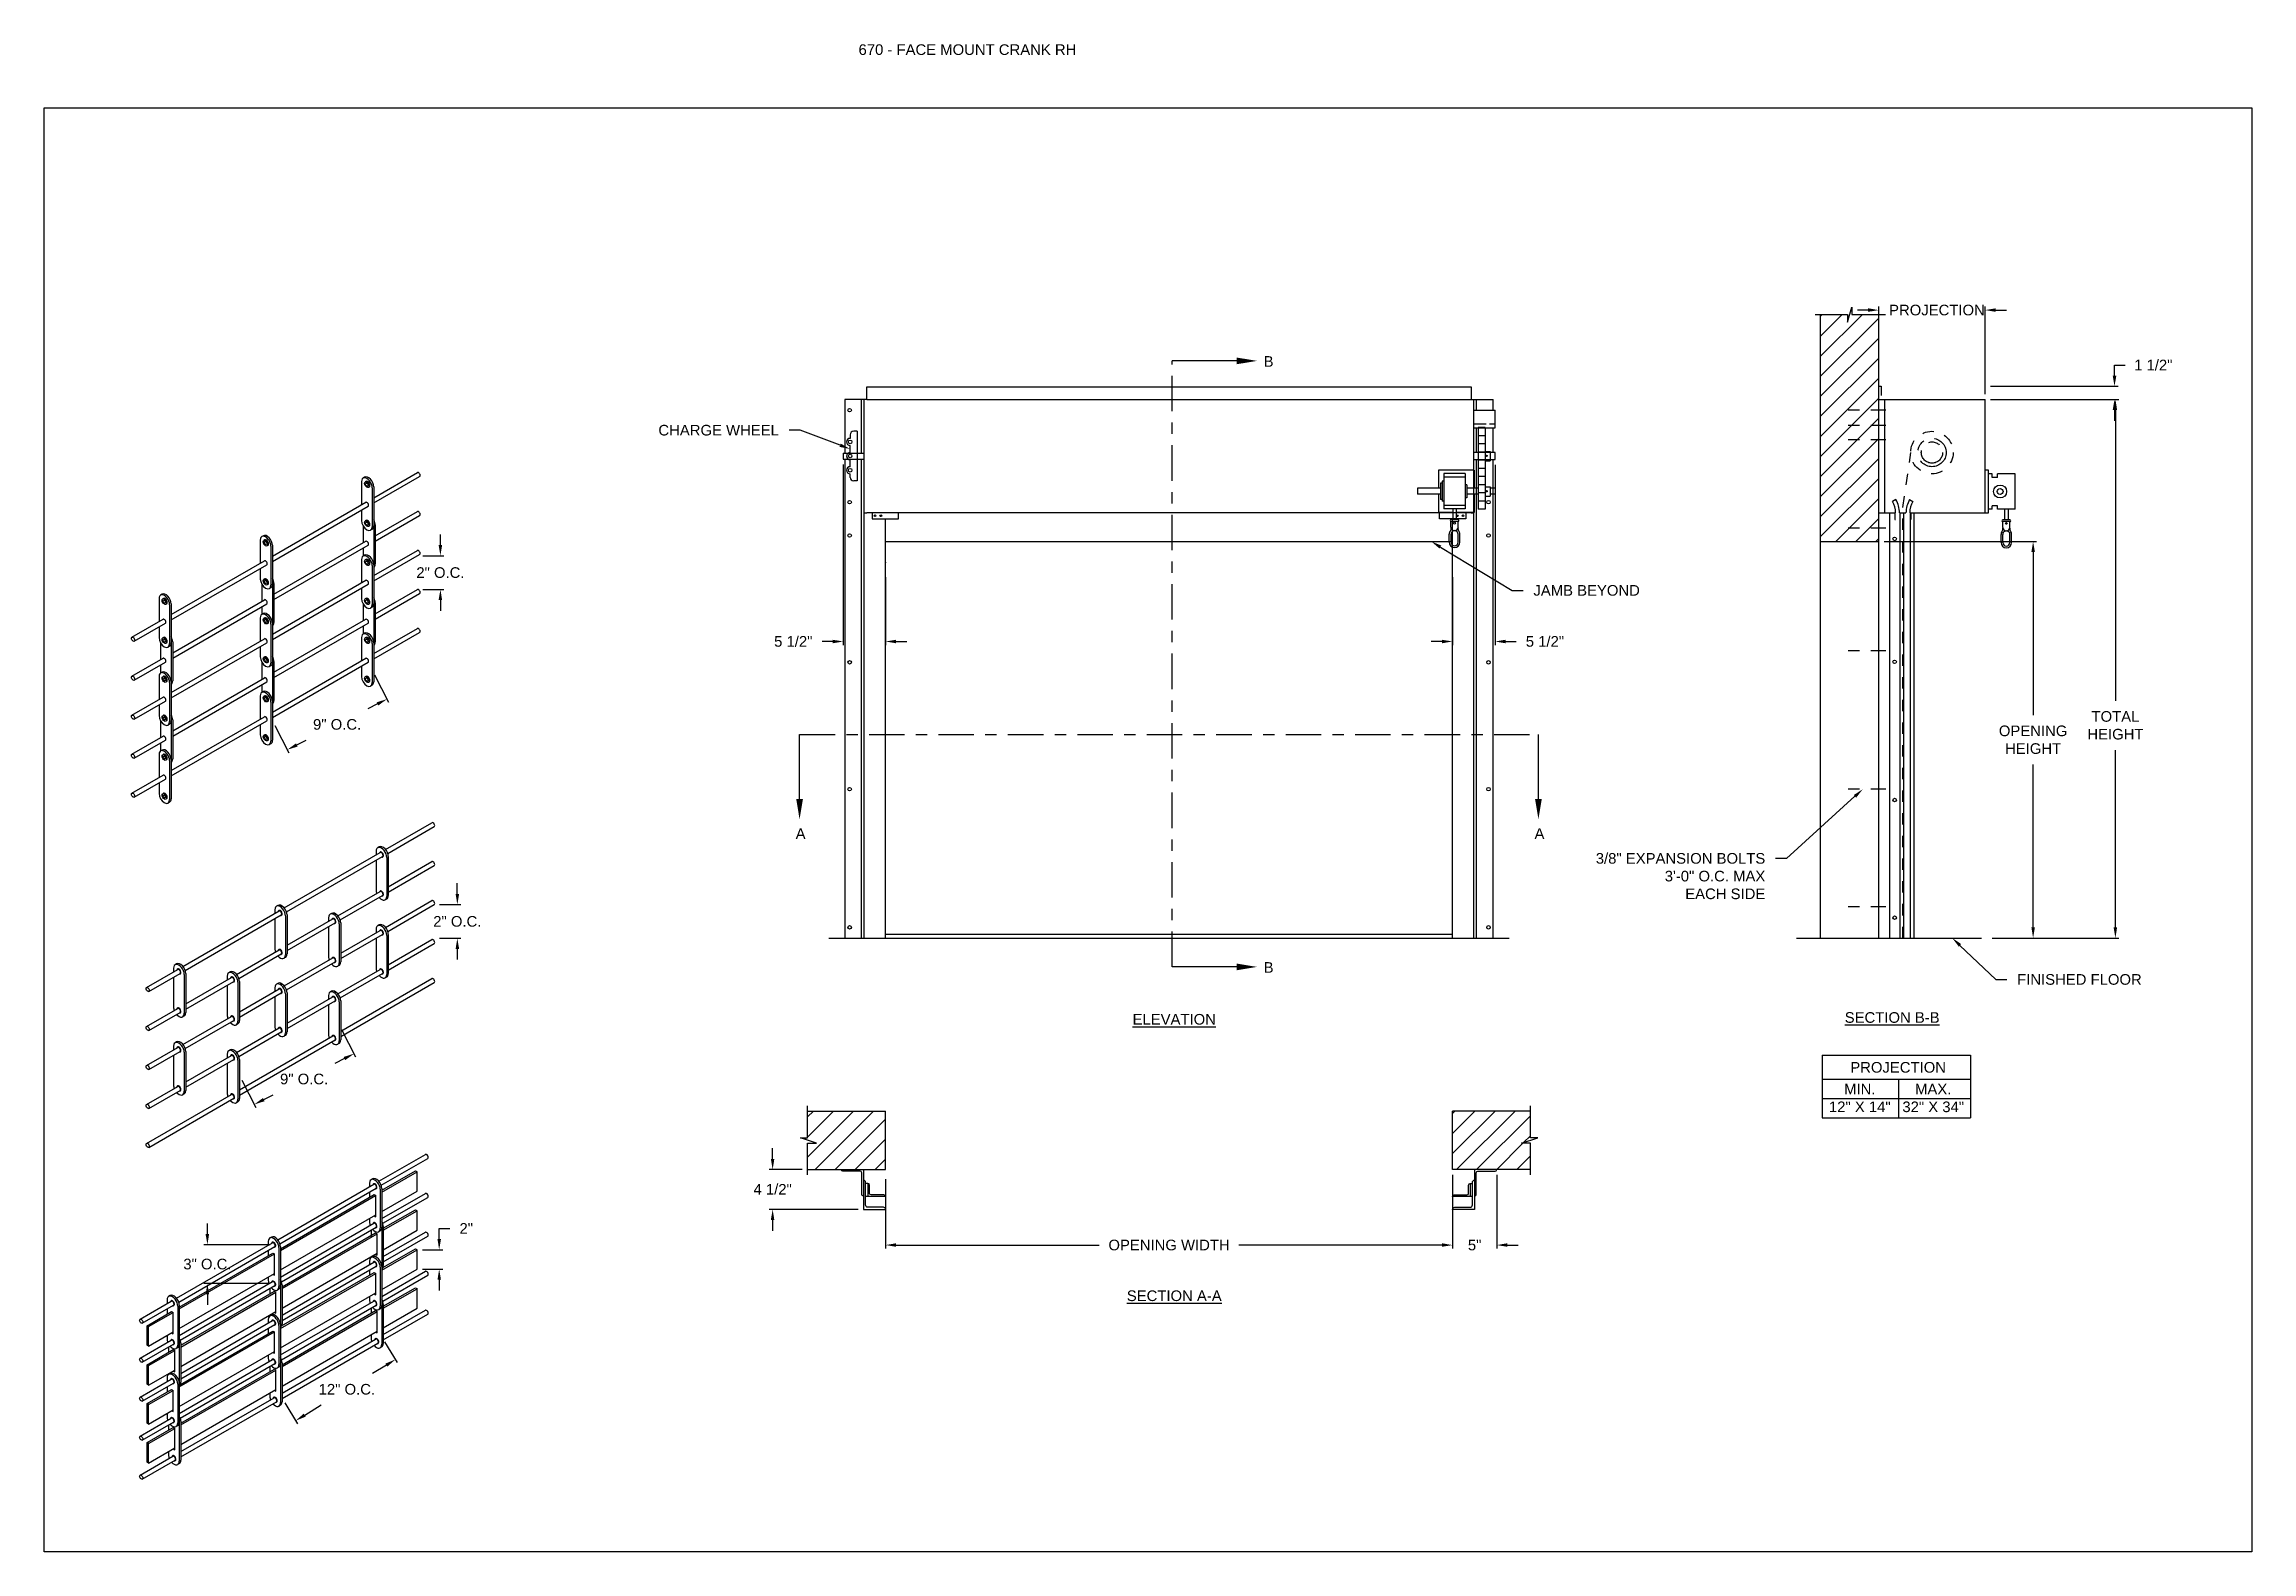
# Model space of a CAD drawing. Header units: inches. Extents: x 169.6 to 213.8, y 195 to 266.5.
# Drawn here: x 194.28 to 213.75, y 234.42 to 247.72 of the extents above; entities that cross this region are included whole.
import ezdxf
from ezdxf import colors
from ezdxf.entities.mleader import LeaderData, LeaderLine
from ezdxf.math import Vec2, Vec3

# ---------------------------------------------------------------- set-up
doc = ezdxf.new("R2010")
doc.units = ezdxf.units.IN
doc.header["$LTSCALE"] = 0.25
doc.header["$MEASUREMENT"] = 0
for name, pattern in [('CENTER', [2, 1.25, -0.25, 0.25, -0.25]), ('CENTER2', [1.125, 0.75, -0.125, 0.125, -0.125]), ('HIDDEN', [0.375, 0.25, -0.125])]:
    doc.linetypes.add(name, pattern=pattern)
for name, color, linetype in [('ANNOTATIONS', 1, 'Continuous'), ('CRANK RH', 7, 'Continuous'), ('DETAILS', 4, 'Continuous'), ('SECTION CUTS', 6, 'CENTER')]:
    doc.layers.add(name, color=color, linetype=linetype)
doc.styles.add('ARIAL', font='arial.ttf', dxfattribs={"height": 0.09375})
doc.styles.get("Standard").update_dxf_attribs({"font": 'romans.shx'})
doc.dimstyles.new('STANDARD$0', dxfattribs={"dimtxt": 0.09375, "dimasz": 0.09375, "dimexe": 0.03125, "dimexo": 0.046875, "dimgap": 0.09, "dimtad": 0, "dimtih": 1, "dimtoh": 1, "dimdec": 4, "dimzin": 0, "dimdsep": 46, "dimtxsty": 'ARIAL', "dimcen": 0.09, "dimadec": 0, "dimazin": 0, "dimtfac": 1, "dimtdec": 4, "dimtofl": 0, "dimtmove": 0, "dimatfit": 1, "dimfxl": 1, "dimtolj": 1, "dimtzin": 0, "dimarcsym": 0})
pattern_1 = [(45, (8.0003, -18.75022), (-0.08838835, 0.08838835), [])]

msp = doc.modelspace()

# ---------------------------------------------------------------- texts
at = {"layer": 'ANNOTATIONS', "insert": (201.46563, 247.71797), "char_height": 0.09375, "width": 6.6097632, "attachment_point": 1, "line_spacing_factor": 0.86134, "style": 'ARIAL'}
msp.add_mtext('670 - FACE MOUNT CRANK RH', dxfattribs=at)
at = {"layer": 'ANNOTATIONS', "char_height": 0.09375, "attachment_point": 2, "style": 'ARIAL'}
for s, insert, width in [('{\\LELEVATION}', (204.24975, 239.16695), 3.0834986), ('{\\LSECTION B-B}', (210.58116, 239.18292), 1.3823677), ('{\\LSECTION A-A}', (204.24975, 236.72912), 1.3823677)]:
    msp.add_mtext(s, dxfattribs=dict(at, insert=insert, width=width))
for s, width, insert in [('PROJECTION ', 1.7594917, (210.63381, 238.74335)), ('MIN.\\P12" X 14" ', 0.6711642, (210.29569, 238.55136)), ('MAX.\\P32" X 34"', 0.6567117, (210.94312, 238.55136))]:
    msp.add_mtext_dynamic_manual_height_columns(s, width=width, gutter_width=1.36268, heights=[0], dxfattribs=dict(at, insert=insert))
at = {"layer": 'SECTION CUTS', "style": 'ARIAL'}
for s, p in [('B', (205.03826, 244.87454)), ('A', (200.91094, 240.71043)), ('A', (207.42689, 240.71043)), ('B', (205.03826, 239.53034))]:
    msp.add_text(s, height=0.09375, dxfattribs=at).set_placement(p)

# ---------------------------------------------------------------- blocks, each defined once
blk = doc.blocks.new('*D23')
at = {"layer": 'ANNOTATIONS', "color": 0, "lineweight": -2, "transparency": 16777216}
for p, q in [((201.331, 244.014), (201.331, 242.42)), ((201.704, 243.018), (201.704, 242.42)), ((201.237, 242.452), (201.144, 242.452)), ((201.797, 242.452), (201.891, 242.452))]:
    blk.add_line(p, q, dxfattribs=at)
at = {"layer": 'ANNOTATIONS', "color": 0, "transparency": 16777216}
for points in [[(201.237, 242.467), (201.237, 242.436), (201.331, 242.452)], [(201.797, 242.467), (201.797, 242.436), (201.704, 242.452)]]:
    blk.add_solid(points, dxfattribs=at)
at = {"layer": 'defpoints', "color": 0, "transparency": 16777216}
for p in [(201.331, 244.061), (201.704, 243.065), (201.331, 242.452)]:
    blk.add_point(p, dxfattribs=at)
at = {"layer": 'ANNOTATIONS', "color": 0, "transparency": 16777216, "insert": (200.89, 242.452), "char_height": 0.0938, "attachment_point": 5, "style": 'ARIAL'}
blk.add_mtext('\\A1;5 1/2"', dxfattribs=at)
blk = doc.blocks.new('*D24')
at = {"layer": 'ANNOTATIONS', "color": 0, "lineweight": -2, "transparency": 16777216}
for p, q in [((207.079, 244.009), (207.079, 242.42)), ((206.704, 243.018), (206.704, 242.42)), ((206.61, 242.452), (206.516, 242.452)), ((207.172, 242.452), (207.266, 242.452))]:
    blk.add_line(p, q, dxfattribs=at)
at = {"layer": 'ANNOTATIONS', "color": 0, "transparency": 16777216}
for points in [[(206.61, 242.467), (206.61, 242.436), (206.704, 242.452)], [(207.172, 242.467), (207.172, 242.436), (207.079, 242.452)]]:
    blk.add_solid(points, dxfattribs=at)
at = {"layer": 'defpoints', "color": 0, "transparency": 16777216}
for p in [(207.079, 244.056), (206.704, 243.065), (206.704, 242.452)]:
    blk.add_point(p, dxfattribs=at)
at = {"layer": 'ANNOTATIONS', "color": 0, "transparency": 16777216, "insert": (207.519, 242.452), "char_height": 0.0938, "attachment_point": 5, "style": 'ARIAL'}
blk.add_mtext('\\A1;5 1/2"', dxfattribs=at)
blk = doc.blocks.new('*D19')
at = {"layer": 'ANNOTATIONS', "color": 0, "lineweight": -2, "transparency": 16777216}
for p, q in [((200.708, 237.889), (200.708, 237.983)), ((200.969, 237.795), (200.677, 237.795)), ((201.461, 237.444), (200.677, 237.444)), ((200.708, 237.35), (200.708, 237.256))]:
    blk.add_line(p, q, dxfattribs=at)
at = {"layer": 'ANNOTATIONS', "color": 0, "transparency": 16777216}
for points in [[(200.692, 237.889), (200.723, 237.889), (200.708, 237.795)], [(200.692, 237.35), (200.723, 237.35), (200.708, 237.444)]]:
    blk.add_solid(points, dxfattribs=at)
at = {"layer": 'defpoints', "color": 0, "transparency": 16777216}
for p in [(201.016, 237.795), (200.708, 237.444), (201.508, 237.444)]:
    blk.add_point(p, dxfattribs=at)
at = {"layer": 'ANNOTATIONS', "color": 0, "transparency": 16777216, "insert": (200.708, 237.62), "char_height": 0.0938, "attachment_point": 5, "style": 'ARIAL'}
blk.add_mtext('\\A1;4 1/2"', dxfattribs=at)
blk = doc.blocks.new('*D20')
at = {"layer": 'ANNOTATIONS', "color": 0, "lineweight": -2, "transparency": 16777216}
for p, q in [((206.704, 237.749), (206.704, 237.098)), ((207.094, 237.749), (207.094, 237.098)), ((206.61, 237.129), (206.516, 237.129)), ((207.188, 237.129), (207.282, 237.129))]:
    blk.add_line(p, q, dxfattribs=at)
at = {"layer": 'ANNOTATIONS', "color": 0, "transparency": 16777216}
for points in [[(206.61, 237.145), (206.61, 237.114), (206.704, 237.129)], [(207.188, 237.145), (207.188, 237.114), (207.094, 237.129)]]:
    blk.add_solid(points, dxfattribs=at)
at = {"layer": 'defpoints', "color": 0, "transparency": 16777216}
for p in [(206.704, 237.795), (207.094, 237.795), (207.094, 237.129)]:
    blk.add_point(p, dxfattribs=at)
at = {"layer": 'ANNOTATIONS', "color": 0, "transparency": 16777216, "insert": (206.899, 237.129), "char_height": 0.0938, "attachment_point": 5, "style": 'ARIAL'}
blk.add_mtext('\\A1;5"', dxfattribs=at)
blk = doc.blocks.new('*D21')
at = {"layer": 'ANNOTATIONS', "color": 0, "lineweight": -2, "transparency": 16777216}
for p, q in [((210.369, 245.374), (210.276, 245.374)), ((210.463, 244.749), (210.463, 245.405)), ((211.401, 244.634), (211.401, 245.405)), ((211.494, 245.374), (211.588, 245.374))]:
    blk.add_line(p, q, dxfattribs=at)
at = {"layer": 'ANNOTATIONS', "color": 0, "transparency": 16777216}
for points in [[(210.369, 245.39), (210.369, 245.359), (210.463, 245.374)], [(211.494, 245.39), (211.494, 245.359), (211.401, 245.374)]]:
    blk.add_solid(points, dxfattribs=at)
at = {"layer": 'defpoints', "color": 0, "transparency": 16777216}
for p in [(211.401, 245.374), (210.463, 244.702), (211.401, 244.587)]:
    blk.add_point(p, dxfattribs=at)
at = {"layer": 'ANNOTATIONS', "color": 0, "transparency": 16777216, "insert": (210.976, 245.374), "char_height": 0.09375, "attachment_point": 5, "style": 'ARIAL'}
blk.add_mtext('\\A1;PROJECTION', dxfattribs=at)
blk = doc.blocks.new('*D22')
at = {"layer": 'ANNOTATIONS', "color": 0, "lineweight": -2, "transparency": 16777216}
for p, q in [((212.542, 244.796), (212.542, 244.889)), ((212.542, 244.889), (212.636, 244.889)), ((211.448, 244.702), (212.573, 244.702)), ((211.448, 244.587), (212.573, 244.587)), ((212.542, 244.493), (212.542, 244.399))]:
    blk.add_line(p, q, dxfattribs=at)
at = {"layer": 'ANNOTATIONS', "color": 0, "transparency": 16777216}
for points in [[(212.526, 244.796), (212.558, 244.796), (212.542, 244.702)], [(212.526, 244.493), (212.558, 244.493), (212.542, 244.587)]]:
    blk.add_solid(points, dxfattribs=at)
at = {"layer": 'defpoints', "color": 0, "transparency": 16777216}
for p in [(211.401, 244.702), (211.401, 244.587), (212.542, 244.702)]:
    blk.add_point(p, dxfattribs=at)
at = {"layer": 'ANNOTATIONS', "color": 0, "transparency": 16777216, "insert": (212.884, 244.889), "char_height": 0.0938, "attachment_point": 5, "style": 'ARIAL'}
blk.add_mtext('\\A1;1 1/2"', dxfattribs=at)
blk = doc.blocks.new('*D25')
at = {"layer": 'ANNOTATIONS', "color": 0, "lineweight": -2, "transparency": 16777216}
for p, q in [((210.51, 243.333), (211.855, 243.333)), ((211.824, 243.24), (211.824, 241.803)), ((211.824, 239.931), (211.824, 241.368)), ((211.463, 239.837), (211.855, 239.837))]:
    blk.add_line(p, q, dxfattribs=at)
at = {"layer": 'ANNOTATIONS', "color": 0, "transparency": 16777216}
for points in [[(211.809, 243.24), (211.84, 243.24), (211.824, 243.333)], [(211.809, 239.931), (211.84, 239.931), (211.824, 239.837)]]:
    blk.add_solid(points, dxfattribs=at)
at = {"layer": 'defpoints', "color": 0, "transparency": 16777216}
for p in [(210.463, 243.333), (211.824, 243.333), (211.416, 239.837)]:
    blk.add_point(p, dxfattribs=at)
at = {"layer": 'ANNOTATIONS', "color": 0, "transparency": 16777216, "insert": (211.824, 241.585), "char_height": 0.09375, "attachment_point": 5, "style": 'ARIAL'}
blk.add_mtext('\\A1;OPENING \\PHEIGHT', dxfattribs=at)
blk = doc.blocks.new('*D26')
at = {"layer": 'ANNOTATIONS', "color": 0, "lineweight": -2, "transparency": 16777216}
for p, q in [((211.448, 244.587), (212.581, 244.587)), ((212.55, 244.493), (212.55, 241.929)), ((212.55, 239.931), (212.55, 241.494)), ((211.463, 239.837), (212.581, 239.837))]:
    blk.add_line(p, q, dxfattribs=at)
at = {"layer": 'ANNOTATIONS', "color": 0, "transparency": 16777216}
for points in [[(212.534, 244.493), (212.565, 244.493), (212.55, 244.587)], [(212.534, 239.931), (212.565, 239.931), (212.55, 239.837)]]:
    blk.add_solid(points, dxfattribs=at)
at = {"layer": 'defpoints', "color": 0, "transparency": 16777216}
for p in [(211.401, 244.587), (211.416, 239.837), (212.55, 239.837)]:
    blk.add_point(p, dxfattribs=at)
at = {"layer": 'ANNOTATIONS', "color": 0, "transparency": 16777216, "insert": (212.55, 241.712), "char_height": 0.0938, "attachment_point": 5, "style": 'ARIAL'}
blk.add_mtext('\\A1;TOTAL\\PHEIGHT', dxfattribs=at)
blk = doc.blocks.new('*D27')
at = {"layer": 'ANNOTATIONS', "color": 0, "lineweight": -2, "transparency": 16777216}
for p, q in [((201.704, 237.709), (201.704, 237.098)), ((206.704, 237.176), (206.704, 237.161)), ((201.797, 237.129), (203.587, 237.129)), ((206.61, 237.129), (204.82, 237.129))]:
    blk.add_line(p, q, dxfattribs=at)
at = {"layer": 'ANNOTATIONS', "color": 0, "transparency": 16777216}
for points in [[(201.797, 237.145), (201.797, 237.114), (201.704, 237.129)], [(206.61, 237.145), (206.61, 237.114), (206.704, 237.129)]]:
    blk.add_solid(points, dxfattribs=at)
at = {"layer": 'defpoints', "color": 0, "transparency": 16777216}
for p in [(201.704, 237.756), (206.704, 237.129), (206.704, 237.129)]:
    blk.add_point(p, dxfattribs=at)
at = {"layer": 'ANNOTATIONS', "color": 0, "transparency": 16777216, "insert": (204.204, 237.129), "char_height": 0.09375, "attachment_point": 5, "style": 'ARIAL'}
blk.add_mtext('\\A1;OPENING WIDTH', dxfattribs=at)
blk = doc.blocks.new('*D129')
at = {"layer": 'ANNOTATIONS', "color": 0, "lineweight": -2, "transparency": 16777216}
for p, q in [((197.198, 242.158), (197.321, 241.916)), ((197.223, 241.901), (197.139, 241.859)), ((196.318, 241.711), (196.441, 241.469)), ((196.511, 241.539), (196.594, 241.582))]:
    blk.add_line(p, q, dxfattribs=at)
at = {"layer": 'ANNOTATIONS', "color": 0, "transparency": 16777216}
for points in [[(197.216, 241.915), (197.23, 241.887), (197.307, 241.944)], [(196.504, 241.553), (196.518, 241.525), (196.427, 241.497)]]:
    blk.add_solid(points, dxfattribs=at)
at = {"layer": 'defpoints', "color": 0, "transparency": 16777216}
for p in [(197.176, 242.2), (197.307, 241.944), (196.297, 241.753)]:
    blk.add_point(p, dxfattribs=at)
at = {"layer": 'ANNOTATIONS', "color": 0, "transparency": 16777216, "insert": (196.867, 241.72), "char_height": 0.09375, "attachment_point": 5, "style": 'ARIAL'}
blk.add_mtext('\\A1;9" O.C.', dxfattribs=at)
blk = doc.blocks.new('*D130')
at = {"layer": 'ANNOTATIONS', "color": 0, "lineweight": -2, "transparency": 16777216}
for p, q in [((197.778, 243.302), (197.778, 243.396)), ((197.622, 243.208), (197.809, 243.208)), ((197.622, 242.911), (197.809, 242.911)), ((197.778, 242.817), (197.778, 242.723))]:
    blk.add_line(p, q, dxfattribs=at)
at = {"layer": 'ANNOTATIONS', "color": 0, "transparency": 16777216}
for points in [[(197.762, 243.302), (197.793, 243.302), (197.778, 243.208)], [(197.762, 242.817), (197.793, 242.817), (197.778, 242.911)]]:
    blk.add_solid(points, dxfattribs=at)
at = {"layer": 'defpoints', "color": 0, "transparency": 16777216}
for p in [(197.575, 243.208), (197.778, 243.208), (197.575, 242.911)]:
    blk.add_point(p, dxfattribs=at)
at = {"layer": 'ANNOTATIONS', "color": 0, "transparency": 16777216, "insert": (197.778, 243.059), "char_height": 0.09375, "attachment_point": 5, "style": 'ARIAL'}
blk.add_mtext('\\A1;2" O.C.', dxfattribs=at)
blk = doc.blocks.new('*D131')
at = {"layer": 'ANNOTATIONS', "color": 0, "lineweight": -2, "transparency": 16777216}
for p, q in [((196.907, 239.031), (197.03, 238.789)), ((196.932, 238.774), (196.848, 238.731)), ((196.027, 238.584), (196.15, 238.342)), ((196.22, 238.412), (196.303, 238.454))]:
    blk.add_line(p, q, dxfattribs=at)
at = {"layer": 'ANNOTATIONS', "color": 0, "transparency": 16777216}
for points in [[(196.925, 238.788), (196.939, 238.76), (197.016, 238.817)], [(196.213, 238.426), (196.227, 238.398), (196.136, 238.369)]]:
    blk.add_solid(points, dxfattribs=at)
at = {"layer": 'defpoints', "color": 0, "transparency": 16777216}
for p in [(196.885, 239.073), (197.016, 238.817), (196.006, 238.626)]:
    blk.add_point(p, dxfattribs=at)
at = {"layer": 'ANNOTATIONS', "color": 0, "transparency": 16777216, "insert": (196.576, 238.593), "char_height": 0.09375, "attachment_point": 5, "style": 'ARIAL'}
blk.add_mtext('\\A1;9" O.C.', dxfattribs=at)
blk = doc.blocks.new('*D132')
at = {"layer": 'ANNOTATIONS', "color": 0, "lineweight": -2, "transparency": 16777216}
for p, q in [((197.927, 240.226), (197.927, 240.32)), ((197.771, 240.132), (197.958, 240.132)), ((197.771, 239.835), (197.958, 239.835)), ((197.927, 239.741), (197.927, 239.647))]:
    blk.add_line(p, q, dxfattribs=at)
at = {"layer": 'ANNOTATIONS', "color": 0, "transparency": 16777216}
for points in [[(197.912, 240.226), (197.943, 240.226), (197.927, 240.132)], [(197.912, 239.741), (197.943, 239.741), (197.927, 239.835)]]:
    blk.add_solid(points, dxfattribs=at)
at = {"layer": 'defpoints', "color": 0, "transparency": 16777216}
for p in [(197.724, 240.132), (197.927, 240.132), (197.724, 239.835)]:
    blk.add_point(p, dxfattribs=at)
at = {"layer": 'ANNOTATIONS', "color": 0, "transparency": 16777216, "insert": (197.927, 239.983), "char_height": 0.09375, "attachment_point": 5, "style": 'ARIAL'}
blk.add_mtext('\\A1;2" O.C.', dxfattribs=at)
blk = doc.blocks.new('*D133')
at = {"layer": 'ANNOTATIONS', "color": 0, "lineweight": -2, "transparency": 16777216}
for p, q in [((197.285, 236.276), (197.398, 236.093)), ((197.301, 236.071), (197.179, 235.996)), ((196.406, 235.737), (196.518, 235.554)), ((196.582, 235.63), (196.727, 235.719))]:
    blk.add_line(p, q, dxfattribs=at)
at = {"layer": 'ANNOTATIONS', "color": 0, "transparency": 16777216}
for points in [[(197.293, 236.084), (197.309, 236.057), (197.381, 236.12)], [(196.573, 235.643), (196.59, 235.616), (196.502, 235.581)]]:
    blk.add_solid(points, dxfattribs=at)
at = {"layer": 'defpoints', "color": 0, "transparency": 16777216}
for p in [(197.261, 236.316), (197.381, 236.12), (196.381, 235.777)]:
    blk.add_point(p, dxfattribs=at)
at = {"layer": 'ANNOTATIONS', "color": 0, "transparency": 16777216, "insert": (196.953, 235.857), "char_height": 0.09375, "attachment_point": 5, "style": 'ARIAL'}
blk.add_mtext('\\A1;12" O.C.', dxfattribs=at)
blk = doc.blocks.new('*D134')
at = {"layer": 'ANNOTATIONS', "color": 0, "lineweight": -2, "transparency": 16777216}
for p, q in [((197.767, 237.182), (197.767, 237.276)), ((197.767, 237.276), (197.861, 237.276)), ((197.619, 237.088), (197.798, 237.088)), ((197.619, 236.916), (197.798, 236.916)), ((197.767, 236.823), (197.767, 236.729))]:
    blk.add_line(p, q, dxfattribs=at)
at = {"layer": 'ANNOTATIONS', "color": 0, "transparency": 16777216}
for points in [[(197.752, 237.182), (197.783, 237.182), (197.767, 237.088)], [(197.752, 236.823), (197.783, 236.823), (197.767, 236.916)]]:
    blk.add_solid(points, dxfattribs=at)
at = {"layer": 'defpoints', "color": 0, "transparency": 16777216}
for p in [(197.572, 237.088), (197.767, 237.088), (197.572, 236.916)]:
    blk.add_point(p, dxfattribs=at)
at = {"layer": 'ANNOTATIONS', "color": 0, "transparency": 16777216, "insert": (198.006, 237.276), "char_height": 0.0938, "attachment_point": 5, "style": 'ARIAL'}
blk.add_mtext('\\A1;2"', dxfattribs=at)
blk = doc.blocks.new('*D135')
at = {"layer": 'ANNOTATIONS', "color": 0, "lineweight": -2, "transparency": 16777216}
for p, q in [((195.723, 237.226), (195.723, 237.32)), ((196.277, 237.132), (195.691, 237.132)), ((196.277, 236.789), (195.691, 236.789)), ((195.723, 236.695), (195.723, 236.601))]:
    blk.add_line(p, q, dxfattribs=at)
at = {"layer": 'ANNOTATIONS', "color": 0, "transparency": 16777216}
for points in [[(195.707, 237.226), (195.738, 237.226), (195.723, 237.132)], [(195.707, 236.695), (195.738, 236.695), (195.723, 236.789)]]:
    blk.add_solid(points, dxfattribs=at)
at = {"layer": 'defpoints', "color": 0, "transparency": 16777216}
for p in [(196.324, 237.132), (195.723, 236.789), (196.324, 236.789)]:
    blk.add_point(p, dxfattribs=at)
at = {"layer": 'ANNOTATIONS', "color": 0, "transparency": 16777216, "insert": (195.723, 236.961), "char_height": 0.09375, "attachment_point": 5, "style": 'ARIAL'}
blk.add_mtext('\\A1;3" O.C.', dxfattribs=at)

# ---------------------------------------------------------------- dimensions: what is measured, and where the dimension line sits
at = {"layer": 'ANNOTATIONS'}
for base, p1, p2, text, picture, middle in [((211.40067, 245.37419), (210.46317, 244.70191), (211.40067, 244.58687), 'PROJECTION', '*D21', (210.97598, 245.37419)), ((207.09449, 237.12929), (206.70373, 237.7954), (207.09449, 237.7954), '5"', '*D20', (206.89911, 237.12929))]:
    dim = msp.add_linear_dim(base=base, p1=p1, p2=p2, text=text, dimstyle='STANDARD$0', dxfattribs=at)
    dim.commit()
    dim.dimension.update_dxf_attribs({"geometry": picture, "text_midpoint": middle, "dimtype": 160})
for base, p1, p2, text, picture, middle in [((212.54193, 244.70191), (211.40067, 244.58687), (211.40067, 244.70191), '1 1/2"', '*D22', (212.88437, 244.88941)), ((197.77777, 243.20804), (197.57463, 242.9108), (197.57463, 243.20804), '2" O.C.', '*D130', (197.77777, 243.05942)), ((211.82424, 243.3335), (211.4163, 239.83687), (210.46317, 243.3335), 'OPENING \\PHEIGHT', '*D25', (211.82424, 241.58518)), ((197.9272, 240.1321), (197.72407, 239.83486), (197.72407, 240.1321), '2" O.C.', '*D132', (197.9272, 239.98348)), ((195.72267, 236.78863), (196.32413, 237.13238), (196.32413, 236.78863), '3" O.C.', '*D135', (195.72267, 236.96051))]:
    dim = msp.add_linear_dim(base=base, p1=p1, p2=p2, angle=90, text=text, dimstyle='STANDARD$0', dxfattribs=at)
    dim.commit()
    dim.dimension.update_dxf_attribs({"geometry": picture, "text_midpoint": middle})
for base, p1, p2, angle, text, picture, middle, dimtype in [((212.54974, 239.83687), (211.40067, 244.58687), (211.4163, 239.83687), 90, 'TOTAL\\PHEIGHT', '*D26', (212.54974, 241.71187), 160), ((201.33102, 242.45166), (201.70373, 243.06505), (201.33102, 244.06092), 180, '5 1/2"', '*D23', (200.89042, 242.45166), 160), ((206.70373, 242.45166), (207.07873, 244.05562), (206.70373, 243.06499), 180, '5 1/2"', '*D24', (207.51933, 242.45166), 160), ((200.70778, 237.44371), (201.01623, 237.7954), (201.50835, 237.44371), 90, '4 1/2"', '*D19', (200.70778, 237.61955), 160), ((197.38118, 236.11963), (196.3813, 235.77695), (197.26091, 236.31592), 31.49751, '12" O.C.', '*D133', (196.95303, 235.85728), 161)]:
    dim = msp.add_linear_dim(base=base, p1=p1, p2=p2, angle=angle, text=text, dimstyle='STANDARD$0', dxfattribs=at)
    dim.commit()
    dim.dimension.update_dxf_attribs({"geometry": picture, "text_midpoint": middle, "dimtype": dimtype})
for p1, p2, distance, text, picture, middle in [((196.29672, 241.75298), (197.17633, 242.20008), -0.28764, '9" O.C.', '*D129', (196.86685, 241.72012)), ((196.00571, 238.62586), (196.88532, 239.07295), -0.28764, '9" O.C.', '*D131', (196.57585, 238.59299)), ((197.57238, 236.91631), (197.57238, 237.08849), -0.19474, '2"', '*D134', (198.00555, 237.27599))]:
    dim = msp.add_aligned_dim(p1=p1, p2=p2, distance=distance, text=text, dimstyle='STANDARD$0', dxfattribs=at)
    dim.commit()
    dim.dimension.update_dxf_attribs({"geometry": picture, "text_midpoint": middle})
dim = msp.add_linear_dim(base=(206.70373, 237.12929), p1=(201.70373, 237.75633), p2=(206.70373, 237.12929), text='OPENING WIDTH', dimstyle='STANDARD$0', dxfattribs=at)
dim.commit()
dim.dimension.update_dxf_attribs({"geometry": '*D27', "text_midpoint": (204.20373, 237.12929)})

# ---------------------------------------------------------------- hatches: boundary and pattern name
at = {"layer": 'CRANK RH', "linetype": 'Continuous'}
h = msp.add_hatch(dxfattribs=at)
h.set_pattern_fill('ANSI31', color=256, style=0)
h.set_pattern_definition([(45, (8.63474, -18.75022), (-0.088388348, 0.088388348), [])])
h.paths.add_polyline_path([(210.46317, 244.60063), (210.46317, 245.33522), (210.22668, 245.33522), (210.22668, 245.39988), (210.18826, 245.26652), (210.18826, 245.33522), (209.94755, 245.33522), (209.94755, 244.78492)])
h.paths.add_polyline_path([(209.94755, 244.78492), (209.94755, 243.3335), (210.46317, 243.3335), (210.46317, 244.58687), (210.46317, 244.60063)])
at = {"layer": 'CRANK RH'}
h = msp.add_hatch(dxfattribs=at)
h.set_pattern_fill('ANSI31', color=256, style=0)
h.set_pattern_definition(pattern_1)
h.paths.add_polyline_path([(201.70373, 238.31102), (201.01623, 238.31102), (201.01623, 238.07382), (200.95212, 238.07382), (201.09419, 238.02691), (201.01623, 238.02691), (201.01623, 237.7954), (201.70373, 237.7954), (201.70373, 237.9579)])
h = msp.add_hatch(dxfattribs=at)
h.set_pattern_fill('ANSI31', color=256, style=0)
h.set_pattern_definition(pattern_1)
h.paths.add_polyline_path([(207.45533, 238.07382), (207.39123, 238.07382), (207.39123, 238.31102), (206.70373, 238.31102), (206.70373, 237.7954), (206.7219, 237.7954), (207.39123, 237.7954), (207.39123, 238.02691), (207.31326, 238.02691)])

# ---------------------------------------------------------------- linework, layer by layer
at = {"layer": 'ANNOTATIONS'}
for p, q in [((209.96512, 238.80278), (209.96512, 238.25141)), ((209.96512, 238.80278), (211.27289, 238.80278)), ((211.27289, 238.80278), (211.27289, 238.25141)), ((209.96512, 238.59131), (211.27289, 238.59131)), ((210.63797, 238.59131), (210.63797, 238.25141)), ((209.96512, 238.42136), (211.27289, 238.42136)), ((209.96512, 238.25141), (211.27289, 238.25141))]:
    msp.add_line(p, q, dxfattribs=at)
at = {"layer": 'CRANK RH', "linetype": 'Continuous'}
for p, q in [((209.90116, 245.33522), (210.18826, 245.33522)), ((209.94755, 245.33522), (209.94755, 239.83687)), ((210.18826, 245.26652), (210.22668, 245.39988)), ((210.18826, 245.33522), (210.18826, 245.26652)), ((210.22668, 245.39988), (210.22668, 245.33522)), ((210.22668, 245.33522), (210.52187, 245.33522)), ((210.46317, 239.83687), (210.46317, 245.33522)), ((201.53967, 244.58687), (201.34408, 244.58687)), ((201.34408, 244.58687), (201.34408, 244.11281)), ((201.49279, 244.11281), (201.49279, 244.58687)), ((201.51623, 239.83687), (201.51623, 244.58687)), ((206.86779, 244.58687), (207.06338, 244.58687)), ((206.89123, 239.83687), (206.89123, 244.58687)), ((206.91467, 244.49312), (206.91467, 244.58687)), ((207.06338, 244.49312), (207.06338, 244.58687)), ((210.46317, 244.70191), (210.48458, 244.70191)), ((210.46317, 244.58687), (211.40067, 244.58687)), ((210.48458, 244.70191), (210.48458, 244.61965)), ((210.51595, 243.58687), (210.51595, 244.58687)), ((211.40067, 243.58687), (211.40067, 244.58687)), ((206.89123, 244.49312), (207.07873, 244.49312)), ((206.9995, 244.36812), (206.89123, 244.36812)), ((207.07873, 244.36812), (207.03075, 244.36812)), ((207.07873, 244.33687), (207.07873, 244.49312)), ((201.39123, 244.27437), (201.39123, 244.24312)), ((201.39123, 244.11812), (201.39123, 244.18062)), ((201.45373, 244.30562), (201.42248, 244.30562)), ((201.45373, 244.30562), (201.45373, 243.86812)), ((206.89123, 244.33687), (207.07873, 244.33687)), ((206.91467, 244.11812), (206.91467, 244.33687)), ((207.06338, 244.11812), (207.06338, 244.33687)), ((201.34408, 244.06092), (201.34408, 239.83687)), ((201.39123, 243.99312), (201.39123, 244.05562)), ((201.49279, 239.83687), (201.49279, 244.06092)), ((206.58102, 243.96397), (206.58102, 243.80242)), ((207.07873, 244.11812), (206.89123, 244.11812)), ((206.89123, 244.05562), (207.07873, 244.05562)), ((206.89352, 243.96397), (206.89352, 243.80242)), ((206.91467, 239.83687), (206.91467, 244.05562)), ((207.06338, 239.83687), (207.06338, 244.05562)), ((207.07873, 244.05562), (207.07873, 244.11812)), ((211.43192, 243.58687), (211.43192, 243.96187)), ((201.39123, 243.89937), (201.39123, 243.93062)), ((201.45373, 243.86812), (201.42248, 243.86812)), ((206.59665, 243.8493), (206.59665, 243.70365)), ((206.61227, 243.86492), (206.61227, 243.68802)), ((206.6279, 243.93272), (206.6279, 243.62022)), ((206.8154, 243.93272), (206.8154, 243.62022)), ((206.83102, 243.83367), (206.83102, 243.71927)), ((211.46317, 243.89937), (211.46317, 243.93062)), ((211.51005, 243.89937), (211.51005, 243.93062)), ((211.66603, 243.61812), (211.66603, 243.93062)), ((201.51623, 243.58687), (201.53967, 243.58687)), ((201.58687, 243.58687), (201.58687, 243.53444)), ((201.81767, 243.53444), (201.81767, 243.58687)), ((206.58102, 243.75052), (206.58102, 243.58897)), ((206.58978, 243.53444), (206.58978, 243.58687)), ((206.70602, 243.62022), (206.70602, 243.52647)), ((206.73727, 243.62022), (206.73727, 243.52647)), ((206.82059, 243.58687), (206.82059, 243.53444)), ((206.86779, 243.58687), (206.89123, 243.58687)), ((206.89352, 243.75052), (206.89352, 243.58897)), ((210.46317, 243.58687), (210.61161, 243.58687)), ((210.55713, 243.58687), (210.55713, 239.83687)), ((210.6137, 243.70245), (210.58479, 243.68547)), ((210.6038, 243.58687), (210.6038, 243.52836)), ((210.64514, 243.58687), (210.70308, 243.58687)), ((210.6484, 243.58687), (210.6484, 239.83687)), ((210.68193, 243.58687), (210.68193, 239.83687)), ((210.73453, 243.70245), (210.76344, 243.68547)), ((210.73661, 243.58687), (211.40067, 243.58687)), ((210.73988, 243.58687), (210.73988, 239.83687)), ((210.74442, 243.58687), (210.74442, 243.52836)), ((210.7734, 243.58687), (210.7734, 239.83687)), ((211.46317, 243.61812), (211.46317, 243.64937)), ((211.51005, 243.61812), (211.51005, 243.64937)), ((211.57241, 243.61812), (211.57241, 243.52437)), ((211.60366, 243.61812), (211.60366, 243.52437)), ((201.58687, 243.53444), (201.81767, 243.53444)), ((201.70373, 239.83687), (201.70373, 243.53444)), ((206.82059, 243.53444), (206.58978, 243.53444)), ((206.67479, 243.32692), (206.67478, 243.39798)), ((206.7529, 243.51085), (206.6904, 243.51084)), ((206.6904, 243.46049), (206.6904, 243.51085)), ((206.69041, 243.32692), (206.69041, 243.39798)), ((206.70373, 239.83687), (206.70373, 243.53444)), ((206.7529, 243.46049), (206.7529, 243.51085)), ((206.76854, 243.32692), (206.76853, 243.39799)), ((210.6038, 243.52836), (210.61161, 243.52836)), ((210.74442, 243.52836), (210.73661, 243.52836)), ((211.54118, 243.32481), (211.54117, 243.39587)), ((211.61929, 243.50874), (211.55679, 243.50874)), ((211.55679, 243.45838), (211.55679, 243.50874)), ((211.5568, 243.32481), (211.5568, 243.39588)), ((211.61929, 243.45838), (211.61929, 243.50874)), ((211.63493, 243.32482), (211.63492, 243.39588)), ((201.70373, 243.3335), (206.70373, 243.3335)), ((209.94755, 243.3335), (210.46317, 243.3335)), ((209.73819, 239.83687), (211.36942, 239.83687)), ((201.01623, 238.07382), (201.01623, 238.3579)), ((207.39123, 238.07382), (207.39123, 238.3579)), ((201.09419, 238.02691), (200.95212, 238.07382)), ((200.95212, 238.07382), (201.01623, 238.07382)), ((201.01623, 237.74852), (201.01623, 238.02691)), ((201.01623, 238.02691), (201.09419, 238.02691)), ((207.31326, 238.02691), (207.45533, 238.07382)), ((207.39123, 238.02691), (207.31326, 238.02691)), ((207.45533, 238.07382), (207.39123, 238.07382)), ((207.39123, 237.74852), (207.39123, 238.02691)), ((201.50835, 237.7954), (201.50835, 237.44371)), ((206.89911, 237.7954), (206.89911, 237.44371)), ((201.50835, 237.56094), (201.50835, 237.56094)), ((201.54742, 237.67327), (201.52788, 237.67327)), ((201.70373, 237.55604), (201.52788, 237.55604)), ((206.86003, 237.67327), (206.87957, 237.67327)), ((206.89911, 237.56094), (206.89911, 237.56094))]:
    msp.add_line(p, q, dxfattribs=at)
at = {"layer": 'CRANK RH'}
for p, q in [((201.53967, 244.58687), (201.53967, 244.69819)), ((201.53967, 244.69819), (206.86779, 244.69819)), ((201.53967, 244.58687), (206.86779, 244.58687)), ((206.86779, 244.69819), (206.86779, 244.58687)), ((206.89123, 243.58687), (206.89123, 244.58687)), ((206.99267, 244.33784), (206.93048, 244.33784)), ((206.93048, 244.33784), (206.93048, 243.61784)), ((206.99267, 244.26584), (206.93048, 244.26584)), ((206.99267, 244.19384), (206.93048, 244.19384)), ((206.99267, 244.33784), (206.99267, 243.61784)), ((201.33102, 244.11281), (201.51623, 244.11281)), ((201.33102, 244.11281), (201.33102, 244.06092)), ((201.33102, 244.06092), (201.51623, 244.06092)), ((206.89352, 243.96397), (206.58102, 243.96397)), ((206.99267, 244.12184), (206.93048, 244.12184)), ((206.99267, 244.04984), (206.93048, 244.04984)), ((206.99267, 243.97784), (206.93048, 243.97784)), ((206.99267, 244.12828), (207.03638, 244.12828)), ((206.99267, 244.04545), (207.03638, 244.04545)), ((207.03638, 244.12828), (207.03638, 244.04545)), ((211.43192, 243.96187), (211.40067, 243.96187)), ((206.59665, 243.80242), (206.39582, 243.80242)), ((206.39582, 243.80242), (206.39582, 243.75052)), ((206.61227, 243.8493), (206.59665, 243.8493)), ((206.6279, 243.86492), (206.61227, 243.86492)), ((206.8154, 243.93272), (206.6279, 243.93272)), ((206.8154, 243.90147), (206.6279, 243.90147)), ((206.83102, 243.83367), (206.8154, 243.83367)), ((206.93048, 243.80242), (206.83102, 243.80242)), ((206.99267, 243.90584), (206.93048, 243.90584)), ((206.99267, 243.83384), (206.93048, 243.83384)), ((206.99267, 243.81578), (207.03638, 243.81578)), ((207.03638, 243.81578), (207.03638, 243.73295)), ((207.07873, 243.80242), (207.03638, 243.80242)), ((207.07873, 243.80242), (207.07873, 243.75052)), ((211.46317, 243.93062), (211.43192, 243.93062)), ((211.51005, 243.89937), (211.46317, 243.89937)), ((211.66603, 243.93062), (211.51005, 243.93062)), ((206.86779, 243.58687), (201.53967, 243.58687)), ((206.59665, 243.75052), (206.39582, 243.75052)), ((206.70602, 243.58897), (206.58102, 243.58897)), ((206.61227, 243.70365), (206.59665, 243.70365)), ((206.6279, 243.68802), (206.61227, 243.68802)), ((206.8154, 243.65147), (206.6279, 243.65147)), ((206.8154, 243.62022), (206.6279, 243.62022)), ((206.89352, 243.58897), (206.73727, 243.58897)), ((206.83102, 243.71927), (206.8154, 243.71927)), ((206.93048, 243.75052), (206.83102, 243.75052)), ((206.99267, 243.76184), (206.93048, 243.76184)), ((206.99267, 243.68984), (206.93048, 243.68984)), ((206.99267, 243.61784), (206.93048, 243.61784)), ((206.99267, 243.73295), (207.03638, 243.73295)), ((207.07873, 243.75052), (207.03638, 243.75052)), ((211.46317, 243.61812), (211.43192, 243.61812)), ((211.51005, 243.64937), (211.46317, 243.64937)), ((211.66603, 243.61812), (211.51005, 243.61812)), ((206.7529, 243.52647), (206.6904, 243.52647)), ((206.75291, 243.32692), (206.75291, 243.39799)), ((211.61929, 243.52437), (211.55679, 243.52436)), ((211.6193, 243.32482), (211.6193, 243.39588)), ((201.20373, 239.83687), (207.20373, 239.83687)), ((206.70373, 239.86812), (201.70373, 239.86812)), ((201.01623, 238.31102), (201.70373, 238.31102)), ((201.70373, 237.7954), (201.70373, 238.31102)), ((206.70373, 237.7954), (206.70373, 238.31102)), ((207.39123, 238.31102), (206.70373, 238.31102)), ((201.01623, 237.7954), (201.70373, 237.7954)), ((207.39123, 237.7954), (206.70373, 237.7954))]:
    msp.add_line(p, q, dxfattribs=at)
at = {"layer": 'CRANK RH', "linetype": 'CENTER2', "ltscale": 0.7}
for p, q in [((210.52567, 244.49312), (210.11942, 244.49312)), ((210.52567, 244.35752), (210.11942, 244.35752)), ((210.52567, 244.23136), (210.11942, 244.23136)), ((210.52567, 243.45213), (210.11942, 243.45213)), ((210.52567, 242.36812), (210.11942, 242.36812)), ((210.52567, 241.14937), (210.11942, 241.14937)), ((210.52567, 240.11182), (210.11942, 240.11182))]:
    msp.add_line(p, q, dxfattribs=at)
at = {"layer": 'CRANK RH', "linetype": 'HIDDEN'}
for p, q in [((210.67411, 243.63475), (210.74707, 244.11826)), ((210.67411, 239.83687), (210.67411, 243.63475))]:
    msp.add_line(p, q, dxfattribs=at)
at = {"layer": 'CRANK RH', "linetype": 'ByBlock'}
msp.add_line((211.40067, 243.58687), (211.43192, 243.58687), dxfattribs=at)
at = {"layer": 'CRANK RH'}
for points in [[(207.00115, 244.0892), (207.00261, 244.09173), (207.00553, 244.09173), (207.007, 244.0892), (207.00553, 244.08667), (207.00261, 244.08667)], [(207.00115, 243.7767), (207.00261, 243.77923), (207.00553, 243.77923), (207.007, 243.7767), (207.00553, 243.77417), (207.00261, 243.77417)]]:
    msp.add_lwpolyline(points, close=True, dxfattribs=at)
at = {"layer": 'CRANK RH', "linetype": 'Continuous'}
for points in [[(201.50835, 237.56094, -0.41421356), (201.49369, 237.57559), (201.49369, 237.76609, 0.41421356), (201.47904, 237.78074), (201.32762, 237.78074, -0.41421356), (201.31296, 237.7954), (201.50835, 237.7954)], [(206.89911, 237.56094, 0.41421356), (206.91376, 237.57559), (206.91376, 237.76609, -0.41421356), (206.92842, 237.78074), (207.07984, 237.78074, 0.41421356), (207.09449, 237.7954), (206.89911, 237.7954)], [(201.50835, 237.44371), (201.70373, 237.44371, 0.41421356), (201.68419, 237.46325), (201.54742, 237.46325, -0.41421356), (201.52788, 237.48279), (201.52788, 237.68245, 0.41421356), (201.50835, 237.70199)], [(201.70373, 237.55604, 0.41421356), (201.68907, 237.57069), (201.57673, 237.57069, -0.41421356), (201.56208, 237.58534), (201.56208, 237.65861, 0.41421356), (201.54742, 237.67327), (201.54742, 237.55604)], [(206.89911, 237.44371), (206.70373, 237.44371, -0.41421356), (206.72327, 237.46325), (206.86003, 237.46325, 0.41421356), (206.87957, 237.48279), (206.87957, 237.68245, -0.41421356), (206.89911, 237.70199)], [(206.87957, 237.55604), (206.70373, 237.55604, -0.41421356), (206.71838, 237.57069), (206.83073, 237.57069, 0.41421356), (206.84538, 237.58534), (206.84538, 237.65861, -0.41421356), (206.86003, 237.67327), (206.86003, 237.55604)]]:
    msp.add_lwpolyline(points, format="xyb", dxfattribs=at)
for centre, radius in [((201.38682, 244.4918), 0.01562), ((211.53289, 243.77437), 0.0572), ((211.53289, 243.77437), 0.02595), ((201.38682, 243.68062), 0.01562), ((201.61092, 243.56065), 0.00781), ((201.6621, 243.56065), 0.00781), ((206.74536, 243.56065), 0.00781), ((206.79653, 243.56065), 0.00781), ((207.02064, 243.68062), 0.01563), ((201.38682, 243.38687), 0.01562), ((206.72165, 243.49522), 0.00781), ((207.02064, 243.38687), 0.01562), ((211.58804, 243.49312), 0.00781), ((210.60276, 243.35637), 0.01562), ((201.38682, 242.26812), 0.01562), ((207.02064, 242.26812), 0.01562), ((210.60276, 242.27236), 0.01562), ((201.38682, 241.14937), 0.01562), ((207.02064, 241.14937), 0.01562), ((210.60276, 241.05361), 0.01562), ((201.38682, 239.93062), 0.01562), ((207.02064, 239.93062), 0.01562), ((210.60276, 240.01606), 0.01562)]:
    msp.add_circle(centre, radius, dxfattribs=at)
at = {"layer": 'CRANK RH'}
for centre, radius in [((201.39123, 244.21187), 0.01562), ((201.39123, 244.08687), 0.01562), ((201.39123, 243.96187), 0.01562), ((207.00407, 244.0892), 0.0057), ((207.00407, 243.7767), 0.0057)]:
    msp.add_circle(centre, radius, dxfattribs=at)
at = {"layer": 'CRANK RH', "linetype": 'HIDDEN'}
msp.add_circle((210.93192, 244.11812), 0.1875, dxfattribs=at)
at = {"layer": 'CRANK RH', "linetype": 'CENTER'}
for radius in [0.125, 0.09375]:
    msp.add_circle((210.93192, 244.11812), radius, dxfattribs=at)
at = {"layer": 'CRANK RH', "linetype": 'Continuous'}
for centre, radius, start, end in [((201.39123, 244.21187), 0.03125, 90, 270), ((201.42248, 244.27437), 0.03125, 90, 180), ((201.39123, 244.08687), 0.03125, 90, 270), ((201.39123, 243.96187), 0.03125, 90, 270), ((201.42248, 243.89937), 0.03125, 180, 270), ((210.41696, 243.58687), 0.19465, 0, 30.436314), ((210.41696, 243.58687), 0.22817, 0, 30.436314), ((210.93126, 243.58687), 0.22817, 149.563686, 180), ((210.93126, 243.58687), 0.19465, 149.563686, 180)]:
    msp.add_arc(centre, radius, start, end, dxfattribs=at)
at = {"layer": 'CRANK RH'}
for centre, radius, start, end in [((206.72166, 243.39798), 0.04687, 141.321323, 180.003511), ((206.6904, 243.51866), 0.00781, 90.003511, 270.003511), ((206.66067, 243.44681), 0.03125, 321.321323, 12.639136), ((206.72165, 243.46048), 0.03125, 180.003511, 0.003511), ((206.72166, 243.39798), 0.03125, 0.003511, 180.003511), ((206.78264, 243.44682), 0.03125, 167.367885, 218.685698), ((206.7529, 243.51866), 0.00781, 270.003511, 90.003511), ((206.72166, 243.39798), 0.04687, 0.003511, 38.685698), ((211.58805, 243.39588), 0.04688, 141.321323, 180.003511), ((211.55679, 243.51655), 0.00781, 90.003511, 270.003511), ((211.52706, 243.4447), 0.03125, 321.321323, 12.639136), ((211.58804, 243.45838), 0.03125, 180.003511, 0.003511), ((211.58805, 243.39588), 0.03125, 0.003511, 180.003511), ((211.64903, 243.44471), 0.03125, 167.367885, 218.685698), ((211.61929, 243.51655), 0.00781, 270.003511, 90.003511), ((211.58805, 243.39588), 0.04688, 0.003511, 38.685698), ((206.72166, 243.32692), 0.04687, 180.003511, 0.003511), ((206.72166, 243.32692), 0.03125, 180.003511, 0.003511), ((211.58805, 243.32482), 0.04688, 180.003511, 0.003511), ((211.58805, 243.32482), 0.03125, 180.003511, 0.003511)]:
    msp.add_arc(centre, radius, start, end, dxfattribs=at)
at = {"layer": 'CRANK RH', "linetype": 'ByBlock'}
msp.add_point((201.70373, 243.14937), dxfattribs=at)
at = {"layer": 'defpoints'}
msp.add_lwpolyline([(213.75315, 234.42383), (194.28327, 234.42383), (194.28327, 247.15894), (213.75315, 247.15894)], close=True, dxfattribs=at)
at = {"layer": 'DETAILS'}
for p, q in [((197.08233, 243.86197), (197.08233, 243.65782)), ((197.10958, 243.90018), (197.0961, 243.89239)), ((197.12144, 243.86309), (197.11512, 243.85944)), ((197.14986, 243.81388), (197.14353, 243.81023)), ((197.17633, 243.8077), (197.17633, 243.46395)), ((197.18981, 243.71987), (197.57463, 243.94205)), ((197.18981, 243.67306), (197.59491, 243.90694)), ((197.18981, 243.81548), (197.18981, 243.47173)), ((196.29672, 243.20425), (197.11919, 243.6791)), ((196.29672, 243.15743), (197.13947, 243.64399)), ((197.08233, 243.61101), (197.08233, 243.51822)), ((197.20323, 243.38387), (197.57463, 243.5983)), ((196.21649, 243.38455), (196.20301, 243.37677)), ((197.09581, 243.47239), (197.09581, 243.32185)), ((197.12144, 243.51934), (197.11512, 243.51569)), ((197.14986, 243.47013), (197.14353, 243.46648)), ((197.17604, 243.44131), (197.16256, 243.43352)), ((197.18975, 243.46921), (197.18975, 243.13086)), ((197.20323, 243.33706), (197.59491, 243.56319)), ((197.20323, 243.47948), (197.20323, 243.13573)), ((196.18924, 243.34634), (196.18924, 243.1422)), ((196.22835, 243.34746), (196.22203, 243.34381)), ((196.25677, 243.29825), (196.25045, 243.2946)), ((196.28324, 243.29207), (196.28324, 242.94832)), ((196.29672, 243.29986), (196.29672, 242.95611)), ((196.31015, 242.86825), (197.11919, 243.33535)), ((196.31015, 242.82143), (197.13947, 243.30024)), ((197.09581, 243.27504), (197.09581, 243.20502)), ((197.10958, 243.21298), (197.0961, 243.20519)), ((197.18981, 243.03267), (197.57463, 243.25485)), ((197.18981, 242.98586), (197.59491, 243.21974)), ((195.40363, 242.68862), (196.2261, 243.16348)), ((195.40363, 242.64181), (196.24638, 243.12837)), ((196.18924, 243.09538), (196.18924, 243.00259)), ((196.22835, 243.00371), (196.22203, 243.00006)), ((196.29672, 242.51705), (197.11919, 242.9919)), ((197.08233, 243.17477), (197.08233, 242.97062)), ((197.12144, 243.17589), (197.11512, 243.17224)), ((197.14986, 243.12668), (197.14353, 243.12303)), ((197.17633, 243.1205), (197.17633, 242.77675)), ((197.18981, 243.12828), (197.18981, 242.78453)), ((195.29615, 242.83072), (195.29615, 242.62657)), ((195.3234, 242.86893), (195.30992, 242.86114)), ((195.33527, 242.83184), (195.32895, 242.82819)), ((195.41706, 242.35262), (196.2261, 242.81973)), ((196.20272, 242.95677), (196.20272, 242.80623)), ((196.25677, 242.9545), (196.25045, 242.95085)), ((196.28295, 242.92568), (196.26947, 242.9179)), ((196.29667, 242.95359), (196.29667, 242.61524)), ((196.29672, 242.47023), (197.13947, 242.95679)), ((196.31015, 242.96386), (196.31015, 242.62011)), ((197.08233, 242.92381), (197.08233, 242.83102)), ((197.12144, 242.83214), (197.11512, 242.82849)), ((197.20323, 242.69637), (197.57463, 242.9108)), ((197.20323, 242.64956), (197.59491, 242.87569)), ((197.20323, 242.79198), (197.20323, 242.44823)), ((195.05775, 242.48893), (195.33302, 242.64785)), ((195.07802, 242.45382), (195.35329, 242.61274)), ((195.36368, 242.78263), (195.35736, 242.77898)), ((195.39015, 242.77645), (195.39015, 242.4327)), ((195.40363, 242.78423), (195.40363, 242.44048)), ((195.41706, 242.30581), (196.24638, 242.78462)), ((196.18924, 242.65914), (196.18924, 242.455)), ((196.20272, 242.75941), (196.20272, 242.6894)), ((196.21649, 242.69735), (196.20301, 242.68957)), ((196.22835, 242.66026), (196.22203, 242.65661)), ((196.25677, 242.61105), (196.25045, 242.6074)), ((196.28324, 242.60487), (196.28324, 242.26112)), ((196.29672, 242.61266), (196.29672, 242.26891)), ((196.31015, 242.18075), (197.11919, 242.64785)), ((196.31015, 242.13393), (197.13947, 242.61274)), ((197.09581, 242.78489), (197.09581, 242.63435)), ((197.14986, 242.78293), (197.14353, 242.77928)), ((197.17604, 242.75411), (197.16256, 242.74632)), ((197.18975, 242.78171), (197.18975, 242.44336)), ((195.29615, 242.57976), (195.29615, 242.48697)), ((195.30963, 242.44114), (195.30963, 242.2906)), ((195.33527, 242.48809), (195.32895, 242.48444)), ((195.36368, 242.43888), (195.35736, 242.43523)), ((195.38986, 242.41006), (195.37638, 242.40227)), ((195.40358, 242.43796), (195.40358, 242.09961)), ((195.40363, 242.00142), (196.2261, 242.47628)), ((195.40363, 241.95461), (196.24638, 242.44117)), ((195.41706, 242.44823), (195.41706, 242.10448)), ((196.18924, 242.40818), (196.18924, 242.31539)), ((197.08233, 242.48697), (197.08233, 242.28282)), ((197.09581, 242.58754), (197.09581, 242.51752)), ((197.10958, 242.52518), (197.0961, 242.51739)), ((197.12144, 242.48809), (197.11512, 242.48444)), ((197.14986, 242.43888), (197.14353, 242.43523)), ((197.17633, 242.4327), (197.17633, 242.08895)), ((197.18981, 242.34487), (197.57463, 242.56705)), ((197.18981, 242.29806), (197.59491, 242.53194)), ((197.18981, 242.44048), (197.18981, 242.09673)), ((195.05775, 242.14518), (195.33302, 242.3041)), ((195.07802, 242.11007), (195.35329, 242.26899)), ((195.30963, 242.24379), (195.30963, 242.17377)), ((196.20272, 242.26927), (196.20272, 242.11873)), ((196.22835, 242.31651), (196.22203, 242.31286)), ((196.25677, 242.2673), (196.25045, 242.26365)), ((196.28295, 242.23848), (196.26947, 242.2307)), ((196.29667, 242.26609), (196.29667, 241.92774)), ((196.29672, 241.82925), (197.11919, 242.3041)), ((196.29672, 241.78243), (197.13947, 242.26899)), ((196.31015, 242.27636), (196.31015, 241.93261)), ((197.08233, 242.23601), (197.08233, 242.14322)), ((195.29615, 242.14352), (195.29615, 241.93937)), ((195.3234, 242.18173), (195.30992, 242.17394)), ((195.33527, 242.14464), (195.32895, 242.14099)), ((195.36368, 242.09543), (195.35736, 242.09178)), ((195.39015, 242.08925), (195.39015, 241.7455)), ((195.40363, 242.09703), (195.40363, 241.75328)), ((195.41706, 241.66512), (196.2261, 242.13223)), ((195.41706, 241.61831), (196.24638, 242.09712)), ((196.20272, 242.07191), (196.20272, 242.0019)), ((197.12144, 242.14434), (197.11512, 242.14069)), ((197.14986, 242.09513), (197.14353, 242.09148)), ((197.17604, 242.06631), (197.16256, 242.05852)), ((195.05775, 241.80173), (195.33302, 241.96065)), ((195.07802, 241.76662), (195.35329, 241.92554)), ((195.29615, 241.89256), (195.29615, 241.79977)), ((196.18924, 241.97134), (196.18924, 241.7672)), ((196.21649, 242.00955), (196.20301, 242.00177)), ((196.22835, 241.97246), (196.22203, 241.96881)), ((196.25677, 241.92325), (196.25045, 241.9196)), ((196.28324, 241.91707), (196.28324, 241.57332)), ((196.29672, 241.92486), (196.29672, 241.58111)), ((195.30963, 241.75364), (195.30963, 241.6031)), ((195.33527, 241.80089), (195.32895, 241.79724)), ((195.36368, 241.75168), (195.35736, 241.74803)), ((195.38986, 241.72286), (195.37638, 241.71507)), ((195.40358, 241.75046), (195.40358, 241.41211)), ((195.40363, 241.31362), (196.2261, 241.78848)), ((195.40363, 241.26681), (196.24638, 241.75337)), ((195.41706, 241.76073), (195.41706, 241.41698)), ((196.18924, 241.72038), (196.18924, 241.62759)), ((196.22835, 241.62871), (196.22203, 241.62506)), ((195.05775, 241.45768), (195.33302, 241.6166)), ((195.07802, 241.42257), (195.35329, 241.58149)), ((195.29615, 241.45572), (195.29615, 241.25157)), ((195.30963, 241.55629), (195.30963, 241.48627)), ((195.3234, 241.49393), (195.30992, 241.48614)), ((195.33527, 241.45684), (195.32895, 241.45319)), ((196.25677, 241.5795), (196.25045, 241.57585)), ((196.28295, 241.55068), (196.26947, 241.5429)), ((195.05775, 241.11393), (195.33302, 241.27285)), ((195.07802, 241.07882), (195.35329, 241.23774)), ((195.36368, 241.40763), (195.35736, 241.40398)), ((195.39015, 241.40145), (195.39015, 241.0577)), ((195.40363, 241.40923), (195.40363, 241.06548)), ((195.29615, 241.20476), (195.29615, 241.11197)), ((195.33527, 241.11309), (195.32895, 241.10944)), ((195.36368, 241.06388), (195.35736, 241.06023)), ((195.38986, 241.03506), (195.37638, 241.02727)), ((197.2936, 240.61758), (197.70311, 240.85402)), ((197.31348, 240.58225), (197.72338, 240.81891)), ((196.40051, 240.10196), (197.24767, 240.59107)), ((196.42039, 240.06662), (197.26794, 240.55596)), ((197.21081, 240.60206), (197.21081, 240.56979)), ((197.21081, 240.52297), (197.21081, 240.25831)), ((197.23805, 240.64026), (197.22458, 240.63248)), ((197.3048, 240.54779), (197.3048, 240.20404)), ((197.31828, 240.55557), (197.31828, 240.21182)), ((197.31828, 240.28809), (197.70311, 240.51027)), ((197.31828, 240.24127), (197.72338, 240.47516)), ((195.50742, 239.58633), (196.35458, 240.07544)), ((196.31772, 240.08643), (196.31772, 240.05416)), ((196.34497, 240.12464), (196.33149, 240.11686)), ((196.87412, 240.03165), (197.24767, 240.24732)), ((196.894, 239.99631), (197.26794, 240.21221)), ((197.30452, 240.1814), (197.29104, 240.17361)), ((197.29343, 239.93029), (197.70311, 240.16682)), ((197.31339, 239.895), (197.72338, 240.13171)), ((195.5273, 239.551), (196.37485, 240.04033)), ((196.31772, 240.00735), (196.31772, 239.74268)), ((196.41172, 240.03216), (196.41172, 239.68841)), ((196.4252, 240.03995), (196.4252, 239.6962)), ((196.4252, 239.77246), (196.82819, 240.00513)), ((196.4252, 239.72565), (196.84846, 239.97002)), ((196.79133, 240.01612), (196.79133, 239.98385)), ((196.79133, 239.93703), (196.79133, 239.67237)), ((196.81857, 240.05433), (196.80509, 240.04654)), ((196.88532, 239.96185), (196.88532, 239.6181)), ((196.8988, 239.96963), (196.8988, 239.62588)), ((196.8988, 239.70245), (197.24767, 239.90387)), ((197.21081, 239.91456), (197.21081, 239.88229)), ((197.23805, 239.95276), (197.22458, 239.94498)), ((195.98103, 239.51602), (196.35458, 239.73169)), ((196.00091, 239.48068), (196.37485, 239.69658)), ((196.8988, 239.65563), (197.26794, 239.86876)), ((197.21081, 239.83547), (197.21081, 239.57081)), ((197.3048, 239.86029), (197.3048, 239.51654)), ((197.31828, 239.86807), (197.31828, 239.52432)), ((197.31828, 239.60059), (197.70311, 239.82277)), ((197.31828, 239.55377), (197.72338, 239.78766)), ((195.18623, 239.40089), (195.46149, 239.55982)), ((195.2065, 239.36578), (195.48177, 239.52471)), ((195.42463, 239.57081), (195.42463, 239.53854)), ((195.42463, 239.49172), (195.42463, 239.22706)), ((195.45188, 239.60901), (195.4384, 239.60123)), ((195.51863, 239.51654), (195.51863, 239.17279)), ((195.53211, 239.52432), (195.53211, 239.18057)), ((195.53211, 239.25684), (195.9351, 239.48951)), ((195.89824, 239.50049), (195.89824, 239.46822)), ((195.92548, 239.5387), (195.91201, 239.53092)), ((196.41143, 239.66577), (196.39795, 239.65799)), ((196.40034, 239.41466), (196.82806, 239.66161)), ((196.4203, 239.37937), (196.84833, 239.62649)), ((196.88504, 239.59546), (196.87156, 239.58768)), ((196.87412, 239.34415), (197.24767, 239.55982)), ((196.894, 239.30881), (197.26794, 239.52471)), ((197.30452, 239.4939), (197.29104, 239.48611)), ((195.53211, 239.21002), (195.95537, 239.45439)), ((195.89824, 239.42141), (195.89824, 239.15674)), ((195.99223, 239.44623), (195.99223, 239.10248)), ((196.00571, 239.45401), (196.00571, 239.11026)), ((196.00571, 239.18682), (196.35458, 239.38824)), ((196.00571, 239.14001), (196.37485, 239.35313)), ((196.31772, 239.39893), (196.31772, 239.36666)), ((196.31772, 239.31985), (196.31772, 239.05518)), ((196.34497, 239.43714), (196.33149, 239.42936)), ((196.41172, 239.34466), (196.41172, 239.00091)), ((196.4252, 239.35245), (196.4252, 239.0087)), ((196.4252, 239.08496), (196.82819, 239.31763)), ((196.79133, 239.32862), (196.79133, 239.29635)), ((196.81857, 239.36683), (196.80509, 239.35904)), ((196.8988, 239.01465), (197.70311, 239.47902)), ((196.8988, 238.96783), (197.72338, 239.44391)), ((195.18623, 239.05714), (195.46149, 239.21607)), ((195.2065, 239.02203), (195.48177, 239.18096)), ((195.51834, 239.15015), (195.50486, 239.14236)), ((195.50725, 238.89904), (195.93497, 239.14598)), ((195.52722, 238.86375), (195.95524, 239.11087)), ((196.4252, 239.03815), (196.84846, 239.28252)), ((196.79133, 239.24953), (196.79133, 238.98487)), ((196.88532, 239.27435), (196.88532, 238.9306)), ((196.8988, 239.28213), (196.8988, 238.93838)), ((195.45188, 238.92151), (195.4384, 238.91373)), ((195.99195, 239.07983), (195.97847, 239.07205)), ((195.98103, 238.82852), (196.35458, 239.04419)), ((196.00091, 238.79318), (196.37485, 239.00908)), ((196.00571, 238.49902), (196.82819, 238.97388)), ((196.00571, 238.45221), (196.84846, 238.93877)), ((196.41143, 238.97827), (196.39795, 238.97049)), ((196.88504, 238.90796), (196.87156, 238.90018)), ((195.18623, 238.71369), (195.46149, 238.87262)), ((195.2065, 238.67858), (195.48177, 238.83751)), ((195.42463, 238.88331), (195.42463, 238.85104)), ((195.42463, 238.80422), (195.42463, 238.53956)), ((195.51863, 238.82904), (195.51863, 238.48529)), ((195.53211, 238.83682), (195.53211, 238.49307)), ((195.53211, 238.56934), (195.9351, 238.80201)), ((195.53211, 238.52252), (195.95537, 238.76689)), ((195.89824, 238.81299), (195.89824, 238.78072)), ((195.89824, 238.73391), (195.89824, 238.46924)), ((195.92548, 238.8512), (195.91201, 238.84342)), ((195.99223, 238.75873), (195.99223, 238.41498)), ((196.00571, 238.76651), (196.00571, 238.42276)), ((195.18623, 238.36964), (195.46149, 238.52857)), ((195.18623, 238.02589), (195.9351, 238.45826)), ((195.2065, 238.33453), (195.48177, 238.49346)), ((195.2065, 237.99078), (195.95537, 238.42314)), ((195.51834, 238.46265), (195.50486, 238.45486)), ((195.99195, 238.39233), (195.97847, 238.38455)), ((197.23617, 237.69233), (197.64568, 237.92876)), ((197.25605, 237.65699), (197.66595, 237.89365)), ((197.26085, 237.61286), (197.55763, 237.7842)), ((197.26085, 237.59582), (197.57238, 237.77569)), ((197.55763, 237.7842), (197.57238, 237.77569)), ((197.57238, 237.60381), (197.57238, 237.77569)), ((196.34308, 237.1767), (197.19024, 237.66581)), ((196.36296, 237.14137), (197.21051, 237.6307)), ((196.36777, 237.09723), (197.193, 237.57368)), ((196.36777, 237.08161), (197.20592, 237.56552)), ((197.15338, 237.67539), (197.15338, 237.64453)), ((197.15338, 237.59771), (197.15338, 237.55081)), ((197.18063, 237.7136), (197.16715, 237.70581)), ((197.193, 237.57368), (197.20714, 237.56481)), ((197.20714, 237.37731), (197.20714, 237.56481)), ((197.24737, 237.62112), (197.24737, 237.27737)), ((197.26085, 237.6289), (197.26085, 237.28515)), ((197.26085, 237.42395), (197.57238, 237.60381)), ((197.26085, 237.36283), (197.64568, 237.58501)), ((197.26917, 237.32082), (197.66595, 237.5499)), ((196.36777, 236.90973), (197.20714, 237.39435)), ((197.15338, 237.36331), (197.15338, 237.33164)), ((197.19239, 237.38583), (197.20714, 237.37731)), ((197.27439, 237.27692), (197.55763, 237.44045)), ((197.27439, 237.25989), (197.57238, 237.43194)), ((197.55763, 237.44045), (197.57238, 237.43194)), ((197.57238, 237.26006), (197.57238, 237.43194)), ((195.44999, 236.66108), (196.29715, 237.15019)), ((196.26029, 237.16117), (196.26029, 237.1289)), ((196.28754, 237.19938), (196.27406, 237.1916)), ((196.36777, 236.8472), (197.19024, 237.32206)), ((196.37649, 236.80543), (197.21051, 237.28695)), ((196.3813, 236.7613), (197.20592, 237.23739)), ((196.3813, 236.74567), (197.21945, 237.22958)), ((197.16691, 237.26178), (197.16691, 237.19925)), ((197.20592, 237.23739), (197.22068, 237.22888)), ((197.22068, 237.04138), (197.22068, 237.22888)), ((197.24709, 237.25473), (197.23361, 237.24695)), ((197.26085, 237.26911), (197.26091, 237.26914)), ((197.26091, 237.28518), (197.26091, 236.94143)), ((197.27439, 237.29297), (197.27439, 236.94922)), ((197.27439, 237.08801), (197.57238, 237.26006)), ((197.27439, 237.02719), (197.64568, 237.24156)), ((197.27439, 236.98038), (197.66595, 237.20645)), ((195.46987, 236.62574), (196.31742, 237.11507)), ((195.47468, 236.58161), (196.30052, 237.05841)), ((195.47468, 236.56598), (196.31405, 237.0506)), ((196.26029, 237.08209), (196.26029, 237.03518)), ((196.30052, 237.05841), (196.31405, 237.0506)), ((196.31405, 236.8631), (196.31405, 237.0506)), ((196.35429, 237.10691), (196.35429, 236.76316)), ((196.36777, 237.11469), (196.36777, 236.77094)), ((196.3813, 236.5738), (197.22068, 237.05841)), ((196.3813, 236.51157), (197.19024, 236.97861)), ((197.15338, 236.98789), (197.15338, 236.95733)), ((197.16691, 237.02737), (197.16691, 237.01818)), ((197.18063, 237.0261), (197.16715, 237.01831)), ((197.20592, 237.04989), (197.22068, 237.04138)), ((197.26085, 236.90832), (197.57238, 237.08819)), ((197.27132, 236.9317), (197.55763, 237.097)), ((197.55763, 237.097), (197.57238, 237.08849)), ((197.57238, 236.91631), (197.57238, 237.08819)), ((195.47468, 236.39411), (196.31405, 236.87872)), ((195.47468, 236.33158), (196.29715, 236.80644)), ((195.4834, 236.2898), (196.31742, 236.77132)), ((196.26029, 236.84768), (196.26029, 236.81742)), ((196.30052, 236.87091), (196.31405, 236.8631)), ((196.36777, 236.39411), (197.20714, 236.87872)), ((196.36782, 236.77097), (196.36782, 236.42722)), ((196.37739, 236.41559), (197.193, 236.88648)), ((196.3813, 236.46475), (197.21051, 236.9435)), ((196.3813, 236.77875), (196.3813, 236.435)), ((197.15338, 236.91051), (197.15338, 236.86361)), ((197.19361, 236.88654), (197.20714, 236.87872)), ((197.20714, 236.69122), (197.20714, 236.87872)), ((197.24737, 236.93362), (197.24737, 236.58987)), ((197.26085, 236.9414), (197.26085, 236.59765)), ((197.26085, 236.73645), (197.57238, 236.91631)), ((197.26085, 236.67533), (197.64568, 236.89751)), ((197.26917, 236.63332), (197.66595, 236.8624)), ((195.1288, 236.47563), (195.40406, 236.63456)), ((195.14907, 236.44052), (195.42434, 236.59945)), ((195.3672, 236.64555), (195.3672, 236.61328)), ((195.3672, 236.56646), (195.3672, 236.51956)), ((195.39445, 236.68376), (195.38097, 236.67597)), ((195.4612, 236.59128), (195.4612, 236.24753)), ((195.47468, 236.59906), (195.47468, 236.25531)), ((195.48821, 236.24567), (196.31405, 236.72247)), ((195.48821, 236.23005), (196.32759, 236.71466)), ((196.27382, 236.74615), (196.27382, 236.69925)), ((196.31405, 236.72247), (196.32759, 236.71466)), ((196.32759, 236.52716), (196.32759, 236.71466)), ((196.354, 236.74051), (196.34052, 236.73273)), ((196.36777, 236.75348), (196.36782, 236.75351)), ((196.36777, 236.22223), (197.20714, 236.70685)), ((196.36777, 236.1597), (197.19024, 236.63456)), ((196.37649, 236.11793), (197.21051, 236.59945)), ((197.15338, 236.67581), (197.15338, 236.64414)), ((197.16691, 236.57428), (197.16691, 236.52767)), ((197.19361, 236.69904), (197.20714, 236.69122)), ((197.24709, 236.56723), (197.23361, 236.55945)), ((197.26085, 236.58191), (197.26091, 236.58194)), ((197.26091, 236.59768), (197.26091, 236.25393)), ((197.27439, 236.58972), (197.55763, 236.75325)), ((197.27439, 236.57239), (197.57238, 236.74444)), ((197.27439, 236.60547), (197.27439, 236.26172)), ((197.27439, 236.40051), (197.57238, 236.57256)), ((197.55763, 236.75325), (197.57238, 236.74474)), ((197.57238, 236.57256), (197.57238, 236.74444)), ((195.19093, 236.41779), (195.40743, 236.54279)), ((195.19093, 236.24591), (195.19093, 236.41779)), ((195.20446, 236.40997), (195.19093, 236.41779)), ((195.20446, 236.40997), (195.42097, 236.53497)), ((195.20446, 236.2381), (195.20446, 236.40997)), ((195.40743, 236.54279), (195.42097, 236.53497)), ((195.42097, 236.34747), (195.42097, 236.53497)), ((195.4843, 235.89996), (196.30052, 236.37121)), ((195.48821, 236.05817), (196.32759, 236.54279)), ((195.48821, 235.99594), (196.29715, 236.46299)), ((195.48821, 235.94913), (196.31742, 236.42787)), ((196.26029, 236.47367), (196.26029, 236.4414)), ((196.26029, 236.39459), (196.26029, 236.34798)), ((196.27382, 236.51175), (196.27382, 236.50396)), ((196.28754, 236.51188), (196.27406, 236.5041)), ((196.30052, 236.37121), (196.31405, 236.3634)), ((196.31405, 236.53497), (196.32759, 236.52716)), ((196.35429, 236.41941), (196.35429, 236.07566)), ((196.36777, 236.42719), (196.36777, 236.08344)), ((196.3813, 236.0741), (197.20688, 236.55075)), ((196.3813, 236.05817), (197.22068, 236.54279)), ((196.3813, 235.8863), (197.22068, 236.37091)), ((197.20688, 236.55075), (197.22068, 236.54279)), ((197.22068, 236.35529), (197.22068, 236.54279)), ((197.27439, 236.33939), (197.64568, 236.55376)), ((197.27439, 236.29258), (197.66595, 236.51865)), ((195.1288, 236.13188), (195.40406, 236.29081)), ((195.14907, 236.09677), (195.42434, 236.2557)), ((195.20446, 236.2381), (195.19093, 236.24591)), ((195.19093, 236.07404), (195.42097, 236.20685)), ((195.20446, 236.2381), (195.42097, 236.3631)), ((195.20446, 236.06622), (195.4345, 236.19904)), ((195.3672, 236.33206), (195.3672, 236.3018)), ((195.38074, 236.23053), (195.38074, 236.18362)), ((195.40743, 236.35529), (195.42097, 236.34747)), ((195.42097, 236.20685), (195.4345, 236.19904)), ((195.4345, 236.01154), (195.4345, 236.19904)), ((195.46091, 236.22489), (195.44743, 236.21711)), ((195.47468, 235.87848), (196.31405, 236.3631)), ((195.47468, 236.23786), (195.47473, 236.23789)), ((195.47468, 235.70661), (196.31405, 236.19122)), ((195.47473, 236.25534), (195.47473, 235.91159)), ((195.48821, 236.26313), (195.48821, 235.91938)), ((196.30052, 236.18371), (196.31405, 236.1759)), ((196.31405, 236.1759), (196.31405, 236.3634)), ((196.3813, 235.82377), (197.20663, 236.30027)), ((196.3813, 235.77695), (197.2269, 236.26516)), ((197.16691, 236.33987), (197.16691, 236.3082)), ((197.20714, 236.3631), (197.22068, 236.35529)), ((197.26062, 236.23129), (197.24714, 236.22351)), ((195.19093, 235.90216), (195.19093, 236.07404)), ((195.20446, 236.06622), (195.19093, 236.07404)), ((195.20446, 235.89435), (195.20446, 236.06622)), ((195.20446, 235.89435), (195.4345, 236.02716)), ((195.38074, 235.99612), (195.38074, 235.98834)), ((195.39445, 235.99626), (195.38097, 235.98847)), ((195.42097, 236.01935), (195.4345, 236.01154)), ((195.47468, 235.64408), (196.29715, 236.11894)), ((195.4834, 235.6023), (196.31742, 236.08382)), ((195.48821, 235.55847), (196.31405, 236.03527)), ((195.48821, 235.54255), (196.32759, 236.02716)), ((196.26029, 236.16048), (196.26029, 236.12992)), ((196.27382, 236.05865), (196.27382, 236.01205)), ((196.31405, 236.03527), (196.32759, 236.02746)), ((196.32759, 235.83996), (196.32759, 236.02746)), ((196.354, 236.05301), (196.34052, 236.04523)), ((196.36777, 236.06628), (196.36782, 236.06631)), ((196.36782, 236.08347), (196.36782, 235.73972)), ((196.3813, 236.09125), (196.3813, 235.7475)), ((195.1288, 235.78843), (195.40406, 235.94736)), ((195.14907, 235.75332), (195.42434, 235.91225)), ((195.20446, 235.89435), (195.19093, 235.90216)), ((195.19093, 235.73059), (195.40743, 235.85559)), ((195.20446, 235.72277), (195.42097, 235.84777)), ((195.3672, 235.95805), (195.3672, 235.92578)), ((195.3672, 235.87896), (195.3672, 235.83236)), ((195.40743, 235.85559), (195.42097, 235.84777)), ((195.42097, 235.66027), (195.42097, 235.84777)), ((195.4612, 235.90378), (195.4612, 235.56003)), ((195.47468, 235.91156), (195.47468, 235.56781)), ((195.48821, 235.37067), (196.32759, 235.85529)), ((195.48821, 235.30814), (196.31069, 235.783)), ((196.27382, 235.82455), (196.27382, 235.79399)), ((196.31405, 235.84777), (196.32759, 235.83996)), ((195.1288, 235.44438), (195.40406, 235.60331)), ((195.19093, 235.55871), (195.19093, 235.73059)), ((195.20446, 235.72277), (195.19093, 235.73059)), ((195.20446, 235.5509), (195.20446, 235.72277)), ((195.20446, 235.5509), (195.42097, 235.6759)), ((195.3672, 235.64486), (195.3672, 235.6143)), ((195.40743, 235.66809), (195.42097, 235.66027)), ((195.48821, 235.26133), (196.33096, 235.74789)), ((196.36753, 235.71708), (196.35405, 235.70929)), ((195.14907, 235.40927), (195.42434, 235.5682)), ((195.20446, 235.5509), (195.19093, 235.55871)), ((195.19093, 235.38684), (195.42097, 235.51965)), ((195.20446, 235.37902), (195.4345, 235.51184)), ((195.38074, 235.54303), (195.38074, 235.49642)), ((195.42097, 235.51965), (195.4345, 235.51184)), ((195.4345, 235.32434), (195.4345, 235.51184)), ((195.46091, 235.53739), (195.44743, 235.52961)), ((195.47468, 235.55066), (195.47473, 235.55069)), ((195.47473, 235.56784), (195.47473, 235.22409)), ((195.48821, 235.57563), (195.48821, 235.23188)), ((195.1288, 235.10063), (195.4176, 235.26737)), ((195.14907, 235.06552), (195.43787, 235.23226)), ((195.19093, 235.21496), (195.19093, 235.38684)), ((195.20446, 235.37902), (195.19093, 235.38684)), ((195.20446, 235.20715), (195.19093, 235.21496)), ((195.20446, 235.20715), (195.20446, 235.37902)), ((195.20446, 235.20715), (195.4345, 235.33996)), ((195.38074, 235.30892), (195.38074, 235.27836)), ((195.42097, 235.33215), (195.4345, 235.32434)), ((195.47444, 235.20145), (195.46096, 235.19367))]:
    msp.add_line(p, q, dxfattribs=at)
for centre, major_axis, start_param, end_param in [((197.12933, 243.83483), (0.03323, -0.05756), 0.78539816, 3.92699082), ((197.14281, 243.84262), (0.03323, -0.05756), 0.78539816, 3.14159265), ((197.13565, 243.83848), (0.01421, -0.0246), 0, 3.14159265), ((197.58477, 243.9245), (0.01014, -0.01756), 0, 3.14159265), ((197.12933, 243.66155), (0.01014, -0.01756), 0, 3.14159265), ((197.58477, 243.58075), (0.01014, -0.01756), 0, 3.14159265), ((196.23624, 243.31921), (0.03323, -0.05756), 0.78539816, 3.92699082), ((196.24972, 243.32699), (0.03323, -0.05756), 0.78539816, 3.14159265), ((197.12933, 243.49108), (0.03323, -0.05756), 3.92699082, 7.06858347), ((197.13565, 243.49473), (0.01421, -0.0246), 0, 3.14159265), ((197.14281, 243.49887), (0.03323, -0.05756), 6.28318531, 7.06858347), ((197.15624, 243.50662), (0.03323, -0.05756), 0.78539816, 1.56059154), ((196.24256, 243.32286), (0.01421, -0.0246), 0, 3.14159265), ((197.12933, 243.14763), (0.03323, -0.05756), 0.78539816, 3.92699082), ((197.14281, 243.15542), (0.03323, -0.05756), 0.78539816, 3.14159265), ((197.12933, 243.3178), (0.01014, -0.01756), 0, 3.14159265), ((197.13565, 243.15128), (0.01421, -0.0246), 0, 3.14159265), ((197.58477, 243.2373), (0.01014, -0.01756), 0, 3.14159265), ((196.23624, 242.97546), (0.03323, -0.05756), 3.92699082, 7.06858347), ((196.23624, 243.14592), (0.01014, -0.01756), 0, 3.14159265), ((196.24256, 242.97911), (0.01421, -0.0246), 0, 3.14159265), ((196.26315, 242.99099), (0.03323, -0.05756), 0.78539816, 1.56059154), ((197.12933, 242.97435), (0.01014, -0.01756), 0, 3.14159265), ((197.15624, 243.16287), (0.03323, -0.05756), 6.2933901, 7.06858347), ((195.34315, 242.80358), (0.03323, -0.05756), 0.78539816, 3.92699082), ((195.35663, 242.81137), (0.03323, -0.05756), 0.78539816, 3.14159265), ((195.34947, 242.80723), (0.01421, -0.0246), 0, 3.14159265), ((196.23624, 242.80217), (0.01014, -0.01756), 0, 3.14159265), ((196.24972, 242.98324), (0.03323, -0.05756), 6.28318531, 7.06858347), ((197.12933, 242.80388), (0.03323, -0.05756), 3.92699082, 7.06858347), ((197.13565, 242.80753), (0.01421, -0.0246), 0, 3.14159265), ((197.15624, 242.81912), (0.03323, -0.05756), 0.78539816, 1.56059154), ((197.58477, 242.89325), (0.01014, -0.01756), 0, 3.14159265), ((195.34315, 242.6303), (0.01014, -0.01756), 0, 3.14159265), ((196.23624, 242.63201), (0.03323, -0.05756), 0.78539816, 3.92699082), ((196.24972, 242.63979), (0.03323, -0.05756), 0.78539816, 3.14159265), ((196.24256, 242.63566), (0.01421, -0.0246), 0, 3.14159265), ((196.26315, 242.64724), (0.03323, -0.05756), 6.2933901, 7.06858347), ((197.12933, 242.6303), (0.01014, -0.01756), 0, 3.14159265), ((197.14281, 242.81167), (0.03323, -0.05756), 6.28318531, 7.06858347), ((195.34315, 242.45983), (0.03323, -0.05756), 3.92699082, 7.06858347), ((195.34947, 242.46348), (0.01421, -0.0246), 0, 3.14159265), ((195.35663, 242.46762), (0.03323, -0.05756), 6.28318531, 7.06858347), ((195.37006, 242.47537), (0.03323, -0.05756), 0.78539816, 1.56059154), ((196.23624, 242.45872), (0.01014, -0.01756), 0, 3.14159265), ((197.12933, 242.45983), (0.03323, -0.05756), 0.78539816, 3.92699082), ((197.14281, 242.46762), (0.03323, -0.05756), 0.78539816, 3.14159265), ((197.13565, 242.46348), (0.01421, -0.0246), 0, 3.14159265), ((197.15624, 242.47537), (0.03323, -0.05756), 6.2933901, 7.06858347), ((197.58477, 242.5495), (0.01014, -0.01756), 0, 3.14159265), ((195.34315, 242.28655), (0.01014, -0.01756), 0, 3.14159265), ((196.23624, 242.28826), (0.03323, -0.05756), 3.92699082, 7.06858347), ((196.24256, 242.29191), (0.01421, -0.0246), 0, 3.14159265), ((196.24972, 242.29604), (0.03323, -0.05756), 6.28318531, 7.06858347), ((196.26315, 242.30349), (0.03323, -0.05756), 0.78539816, 1.56059154), ((197.12933, 242.28655), (0.01014, -0.01756), 0, 3.14159265), ((195.34315, 242.11638), (0.03323, -0.05756), 0.78539816, 3.92699082), ((195.35663, 242.12417), (0.03323, -0.05756), 0.78539816, 3.14159265), ((195.34947, 242.12003), (0.01421, -0.0246), 0, 3.14159265), ((195.37006, 242.13162), (0.03323, -0.05756), 6.2933901, 7.06858347), ((196.23624, 241.94421), (0.03323, -0.05756), 0.78539816, 3.92699082), ((196.24972, 241.95199), (0.03323, -0.05756), 0.78539816, 3.14159265), ((196.23624, 242.11467), (0.01014, -0.01756), 0, 3.14159265), ((197.12933, 242.11608), (0.03323, -0.05756), 3.92699082, 7.06858347), ((197.13565, 242.11973), (0.01421, -0.0246), 0, 3.14159265), ((197.14281, 242.12387), (0.03323, -0.05756), 6.28318531, 7.06858347), ((195.34315, 241.9431), (0.01014, -0.01756), 0, 3.14159265), ((196.24256, 241.94786), (0.01421, -0.0246), 0, 3.14159265), ((196.26315, 241.95974), (0.03323, -0.05756), 6.2933901, 7.06858347), ((195.34315, 241.77263), (0.03323, -0.05756), 3.92699082, 7.06858347), ((195.34947, 241.77628), (0.01421, -0.0246), 0, 3.14159265), ((195.35663, 241.78042), (0.03323, -0.05756), 6.28318531, 7.06858347), ((195.37006, 241.78787), (0.03323, -0.05756), 0.78539816, 1.56059154), ((196.23624, 241.60046), (0.03323, -0.05756), 3.92699082, 7.06858347), ((196.23624, 241.77092), (0.01014, -0.01756), 0, 3.14159265), ((196.24256, 241.60411), (0.01421, -0.0246), 0, 3.14159265), ((195.34315, 241.42858), (0.03323, -0.05756), 0.78539816, 3.92699082), ((195.35663, 241.43637), (0.03323, -0.05756), 0.78539816, 3.14159265), ((195.34315, 241.59905), (0.01014, -0.01756), 0, 3.14159265), ((195.34947, 241.43223), (0.01421, -0.0246), 0, 3.14159265), ((196.24972, 241.60824), (0.03323, -0.05756), 6.28318531, 7.06858347), ((195.34315, 241.2553), (0.01014, -0.01756), 0, 3.14159265), ((195.37006, 241.44412), (0.03323, -0.05756), 6.2933901, 7.06858347), ((195.34315, 241.08483), (0.03323, -0.05756), 3.92699082, 7.06858347), ((195.34947, 241.08848), (0.01421, -0.0246), 0, 3.14159265), ((195.35663, 241.09262), (0.03323, -0.05756), 6.28318531, 7.06858347), ((197.71325, 240.83646), (0.01014, -0.01756), 0, 3.14159265), ((197.27129, 240.5827), (0.03323, -0.05756), 0.78539816, 3.14159265), ((197.25781, 240.57492), (0.03323, -0.05756), 0.78539816, 3.92699082), ((197.25781, 240.57351), (0.01014, -0.01756), 0, 3.14159265), ((197.71325, 240.49271), (0.01014, -0.01756), 0, 3.14159265), ((197.25781, 240.23117), (0.03323, -0.05756), 3.92699082, 4.42168201), ((196.36472, 240.0593), (0.03323, -0.05756), 0.78539816, 3.92699082), ((196.3782, 240.06708), (0.03323, -0.05756), 0.78539816, 3.14159265), ((196.36472, 240.05789), (0.01014, -0.01756), 0, 3.14159265), ((197.25781, 240.23117), (0.03323, -0.05756), 5.04167821, 7.06858347), ((197.25781, 240.22976), (0.01014, -0.01756), 0, 3.14159265), ((197.27129, 240.23895), (0.03323, -0.05756), 6.28318531, 7.06858347), ((197.71325, 240.14926), (0.01014, -0.01756), 0, 3.14159265), ((196.83833, 239.98898), (0.03323, -0.05756), 0.78539816, 3.92699082), ((196.85181, 239.99677), (0.03323, -0.05756), 0.78539816, 3.14159265), ((196.83833, 239.98757), (0.01014, -0.01756), 0, 3.14159265), ((197.25781, 239.88742), (0.03323, -0.05756), 0.78539816, 3.92699082), ((197.27129, 239.8952), (0.03323, -0.05756), 0.78539816, 3.14159265), ((197.25781, 239.88601), (0.01014, -0.01756), 0, 3.14159265), ((196.36472, 239.71555), (0.03323, -0.05756), 3.92699082, 4.42168201), ((196.36472, 239.71555), (0.03323, -0.05756), 5.04167821, 7.06858347), ((196.36472, 239.71414), (0.01014, -0.01756), 0, 3.14159265), ((196.3782, 239.72333), (0.03323, -0.05756), 6.28318531, 7.06858347), ((197.71325, 239.80521), (0.01014, -0.01756), 0, 3.14159265), ((195.47163, 239.54367), (0.03323, -0.05756), 0.78539816, 3.92699082), ((195.48511, 239.55145), (0.03323, -0.05756), 0.78539816, 3.14159265), ((195.47163, 239.54226), (0.01014, -0.01756), 0, 3.14159265), ((195.94524, 239.47336), (0.03323, -0.05756), 0.78539816, 3.92699082), ((195.95872, 239.48114), (0.03323, -0.05756), 0.78539816, 3.14159265), ((195.94524, 239.47195), (0.01014, -0.01756), 0, 3.14159265), ((196.83833, 239.64523), (0.03323, -0.05756), 3.92699082, 4.42168201), ((196.83833, 239.64523), (0.03323, -0.05756), 5.04167821, 7.06858347), ((196.8382, 239.64405), (0.01014, -0.01756), 0, 3.14159265), ((196.85181, 239.65302), (0.03323, -0.05756), 6.28318531, 7.06858347), ((197.25781, 239.54367), (0.03323, -0.05756), 3.92699082, 4.42168201), ((197.25781, 239.54367), (0.03323, -0.05756), 5.04167821, 7.06858347), ((197.25781, 239.54226), (0.01014, -0.01756), 0, 3.14159265), ((197.27129, 239.55145), (0.03323, -0.05756), 6.28318531, 7.06858347), ((197.71325, 239.46146), (0.01014, -0.01756), 0, 3.14159265), ((196.36472, 239.3718), (0.03323, -0.05756), 0.78539816, 3.92699082), ((196.3782, 239.37958), (0.03323, -0.05756), 0.78539816, 3.14159265), ((196.36472, 239.37039), (0.01014, -0.01756), 0, 3.14159265), ((196.83833, 239.30148), (0.03323, -0.05756), 0.78539816, 3.92699082), ((196.85181, 239.30927), (0.03323, -0.05756), 0.78539816, 3.14159265), ((196.83833, 239.30007), (0.01014, -0.01756), 0, 3.14159265), ((195.47163, 239.19992), (0.03323, -0.05756), 3.92699082, 4.42168201), ((195.47163, 239.19992), (0.03323, -0.05756), 5.04167821, 7.06858347), ((195.47163, 239.19851), (0.01014, -0.01756), 0, 3.14159265), ((195.48511, 239.2077), (0.03323, -0.05756), 6.28318531, 7.06858347), ((195.94524, 239.12961), (0.03323, -0.05756), 3.92699082, 4.42168201), ((195.94524, 239.12961), (0.03323, -0.05756), 5.04167821, 7.06858347), ((195.94511, 239.12842), (0.01014, -0.01756), 0, 3.14159265), ((195.95872, 239.13739), (0.03323, -0.05756), 6.28318531, 7.06858347), ((195.47163, 238.85617), (0.03323, -0.05756), 0.78539816, 3.92699082), ((195.48511, 238.86395), (0.03323, -0.05756), 0.78539816, 3.14159265), ((196.36472, 239.02805), (0.03323, -0.05756), 3.92699082, 4.42168201), ((196.36472, 239.02805), (0.03323, -0.05756), 5.04167821, 7.06858347), ((196.36472, 239.02664), (0.01014, -0.01756), 0, 3.14159265), ((196.3782, 239.03583), (0.03323, -0.05756), 6.28318531, 7.06858347), ((196.83833, 238.95773), (0.03323, -0.05756), 3.92699082, 4.42168201), ((196.83833, 238.95773), (0.03323, -0.05756), 5.04167821, 7.06858347), ((196.83833, 238.95632), (0.01014, -0.01756), 0, 3.14159265), ((196.85181, 238.96552), (0.03323, -0.05756), 6.28318531, 7.06858347), ((195.47163, 238.85476), (0.01014, -0.01756), 0, 3.14159265), ((195.94524, 238.78586), (0.03323, -0.05756), 0.78539816, 3.92699082), ((195.95872, 238.79364), (0.03323, -0.05756), 0.78539816, 3.14159265), ((195.94524, 238.78445), (0.01014, -0.01756), 0, 3.14159265), ((195.47163, 238.51242), (0.03323, -0.05756), 3.92699082, 4.42168201), ((195.47163, 238.51101), (0.01014, -0.01756), 0, 3.14159265), ((195.47163, 238.51242), (0.03323, -0.05756), 5.04167821, 7.06858347), ((195.48511, 238.5202), (0.03323, -0.05756), 6.28318531, 7.06858347), ((195.94524, 238.44211), (0.03323, -0.05756), 3.92699082, 4.42168201), ((195.94524, 238.44211), (0.03323, -0.05756), 5.04167821, 7.06858347), ((195.94524, 238.4407), (0.01014, -0.01756), 0, 3.14159265), ((195.95872, 238.44989), (0.03323, -0.05756), 6.28318531, 7.06858347), ((197.65582, 237.9112), (0.01014, -0.01756), 0, 3.14159265), ((197.20038, 237.64826), (0.03323, -0.05756), 0.78539816, 3.92699082), ((197.21386, 237.65604), (0.03323, -0.05756), 0.78539816, 3.14159265), ((197.20038, 237.64826), (0.01014, -0.01756), 0, 3.14159265), ((197.65582, 237.56745), (0.01014, -0.01756), 0, 3.14159265), ((197.22739, 237.3201), (0.03323, -0.05756), 0.78539816, 1.56374576), ((196.30729, 237.13404), (0.03323, -0.05756), 0.78539816, 3.92699082), ((196.32077, 237.14182), (0.03323, -0.05756), 0.78539816, 3.14159265), ((196.30729, 237.13263), (0.01014, -0.01756), 0, 3.14159265), ((197.20038, 237.30451), (0.03323, -0.05756), 3.92699082, 4.40245048), ((197.20038, 237.30451), (0.03323, -0.05756), 5.02232748, 7.06858347), ((197.20038, 237.30451), (0.01014, -0.01756), 0, 3.14159265), ((197.21386, 237.31229), (0.03323, -0.05756), 6.28318531, 7.06858347), ((197.21391, 237.31232), (0.03323, -0.05756), 0.78539816, 0.83242423), ((197.65582, 237.224), (0.01014, -0.01756), 0, 3.14159265), ((197.20038, 236.96076), (0.03323, -0.05756), 0.78539816, 3.92699082), ((197.21386, 236.96854), (0.03323, -0.05756), 0.78539816, 3.14159265), ((197.20038, 236.96106), (0.01014, -0.01756), 0, 3.14159265), ((197.22739, 236.97635), (0.03323, -0.05756), 6.29023588, 7.06858347), ((196.30729, 236.79029), (0.03323, -0.05756), 3.92699082, 4.42168201), ((196.30729, 236.79029), (0.03323, -0.05756), 5.04167821, 7.06858347), ((196.30729, 236.78888), (0.01014, -0.01756), 0, 3.14159265), ((196.32077, 236.79807), (0.03323, -0.05756), 6.28318531, 7.06858347), ((196.3343, 236.80589), (0.03323, -0.05756), 0.78539816, 1.56374576), ((196.32082, 236.7981), (0.03323, -0.05756), 0.78539816, 0.83242423), ((197.21391, 236.96857), (0.03323, -0.05756), 7.0215574, 7.06858347), ((197.65582, 236.87995), (0.01014, -0.01756), 0, 3.14159265), ((195.4142, 236.61842), (0.03323, -0.05756), 0.78539816, 3.92699082), ((195.42768, 236.6262), (0.03323, -0.05756), 0.78539816, 3.14159265), ((195.4142, 236.61701), (0.01014, -0.01756), 0, 3.14159265), ((197.20038, 236.61701), (0.03323, -0.05756), 3.92699082, 4.40245048), ((197.20038, 236.61701), (0.03323, -0.05756), 5.04167821, 7.06858347), ((197.20038, 236.61701), (0.01014, -0.01756), 0, 3.14159265), ((197.21386, 236.62479), (0.03323, -0.05756), 6.28318531, 7.06858347), ((197.22739, 236.6326), (0.03323, -0.05756), 0.78539816, 1.56374576), ((197.21391, 236.62482), (0.03323, -0.05756), 0.78539816, 0.83242423), ((196.30729, 236.44654), (0.03323, -0.05756), 0.78539816, 3.92699082), ((196.32077, 236.45432), (0.03323, -0.05756), 0.78539816, 3.14159265), ((196.30729, 236.44513), (0.01014, -0.01756), 0, 3.14159265), ((196.3343, 236.46214), (0.03323, -0.05756), 6.29023588, 7.06858347), ((196.32082, 236.45435), (0.03323, -0.05756), 7.0215574, 7.06858347), ((197.65582, 236.5362), (0.01014, -0.01756), 0, 3.14159265), ((195.4142, 236.27467), (0.03323, -0.05756), 3.92699082, 4.42168201), ((195.4142, 236.27467), (0.03323, -0.05756), 5.04167821, 7.06858347), ((195.4142, 236.27326), (0.01014, -0.01756), 0, 3.14159265), ((195.42768, 236.28245), (0.03323, -0.05756), 6.28318531, 7.06858347), ((195.44121, 236.29026), (0.03323, -0.05756), 0.78539816, 1.56374576), ((195.42773, 236.28248), (0.03323, -0.05756), 0.78539816, 0.83242423), ((197.21391, 236.28107), (0.03323, -0.05756), 3.92699082, 4.40245048), ((197.21391, 236.28107), (0.03323, -0.05756), 5.02232748, 7.06858347), ((197.21676, 236.28272), (0.01014, -0.01756), 0, 3.14159265), ((197.22739, 236.28885), (0.03323, -0.05756), 6.28318531, 7.06858347), ((195.4142, 235.93092), (0.03323, -0.05756), 0.78539816, 3.92699082), ((195.42768, 235.9387), (0.03323, -0.05756), 0.78539816, 3.14159265), ((196.30729, 236.10279), (0.03323, -0.05756), 3.92699082, 4.42168201), ((196.30729, 236.10279), (0.03323, -0.05756), 5.04167821, 7.06858347), ((196.30729, 236.10138), (0.01014, -0.01756), 0, 3.14159265), ((196.32077, 236.11057), (0.03323, -0.05756), 6.28318531, 7.06858347), ((196.3343, 236.11839), (0.03323, -0.05756), 0.78539816, 1.56374576), ((196.32082, 236.1106), (0.03323, -0.05756), 0.78539816, 0.83242423), ((195.4142, 235.92951), (0.01014, -0.01756), 0, 3.14159265), ((195.44121, 235.94651), (0.03323, -0.05756), 6.29023588, 7.06858347), ((195.42773, 235.93873), (0.03323, -0.05756), 7.0215574, 7.06858347), ((196.32082, 235.76685), (0.03323, -0.05756), 3.92699082, 4.42168201), ((196.32082, 235.76544), (0.01014, -0.01756), 0, 3.14159265), ((195.4142, 235.58717), (0.03323, -0.05756), 3.92699082, 4.42168201), ((195.4142, 235.58576), (0.01014, -0.01756), 0, 3.14159265), ((195.44121, 235.60276), (0.03323, -0.05756), 0.78539816, 1.56374576), ((196.32082, 235.76685), (0.03323, -0.05756), 5.04167821, 7.06858347), ((196.3343, 235.77464), (0.03323, -0.05756), 6.28318531, 7.06858347), ((195.4142, 235.58717), (0.03323, -0.05756), 5.04167821, 7.06858347), ((195.42768, 235.59495), (0.03323, -0.05756), 6.28318531, 7.06858347), ((195.42773, 235.59498), (0.03323, -0.05756), 0.78539816, 0.83242423), ((195.42773, 235.25123), (0.03323, -0.05756), 3.92699082, 4.42168201), ((195.42773, 235.25123), (0.03323, -0.05756), 5.04167821, 7.06858347), ((195.42773, 235.24982), (0.01014, -0.01756), 0, 3.14159265), ((195.44121, 235.25901), (0.03323, -0.05756), 6.28318531, 7.06858347)]:
    msp.add_ellipse(centre, major_axis=major_axis, ratio=0.57735027, start_param=start_param, end_param=end_param, dxfattribs=at)
for centre, major_axis in [((197.12933, 243.83483), (0.01421, -0.0246)), ((197.12933, 243.83483), (0.00797, -0.0138)), ((197.12933, 243.49108), (0.01421, -0.0246)), ((197.12933, 243.49108), (0.00797, -0.0138)), ((196.23624, 243.31921), (0.01421, -0.0246)), ((196.23624, 243.31921), (0.00797, -0.0138)), ((196.23624, 242.97546), (0.01421, -0.0246)), ((196.23624, 242.97546), (0.00797, -0.0138)), ((197.12933, 243.14763), (0.01421, -0.0246)), ((197.12933, 243.14763), (0.00797, -0.0138)), ((195.34315, 242.80358), (0.01421, -0.0246)), ((195.34315, 242.80358), (0.00797, -0.0138)), ((197.12933, 242.80388), (0.01421, -0.0246)), ((197.12933, 242.80388), (0.00797, -0.0138)), ((196.23624, 242.63201), (0.01421, -0.0246)), ((196.23624, 242.63201), (0.00797, -0.0138)), ((195.06788, 242.47137), (0.01014, -0.01756)), ((195.34315, 242.45983), (0.01421, -0.0246)), ((195.34315, 242.45983), (0.00797, -0.0138)), ((197.12933, 242.45983), (0.01421, -0.0246)), ((197.12933, 242.45983), (0.00797, -0.0138)), ((196.23624, 242.28826), (0.01421, -0.0246)), ((196.23624, 242.28826), (0.00797, -0.0138)), ((195.06788, 242.12762), (0.01014, -0.01756)), ((195.34315, 242.11638), (0.01421, -0.0246)), ((195.34315, 242.11638), (0.00797, -0.0138)), ((197.12933, 242.11608), (0.01421, -0.0246)), ((197.12933, 242.11608), (0.00797, -0.0138)), ((196.23624, 241.94421), (0.01421, -0.0246)), ((196.23624, 241.94421), (0.00797, -0.0138)), ((195.06788, 241.78417), (0.01014, -0.01756)), ((195.34315, 241.77263), (0.01421, -0.0246)), ((195.34315, 241.77263), (0.00797, -0.0138)), ((196.23624, 241.60046), (0.01421, -0.0246)), ((195.06788, 241.44012), (0.01014, -0.01756)), ((195.34315, 241.42858), (0.01421, -0.0246)), ((195.34315, 241.42858), (0.00797, -0.0138)), ((196.23624, 241.60046), (0.00797, -0.0138)), ((195.06788, 241.09637), (0.01014, -0.01756)), ((195.34315, 241.08483), (0.01421, -0.0246)), ((195.34315, 241.08483), (0.00797, -0.0138)), ((195.19636, 239.38334), (0.01014, -0.01756)), ((195.19636, 239.03959), (0.01014, -0.01756)), ((195.19636, 238.69614), (0.01014, -0.01756)), ((195.19636, 238.35209), (0.01014, -0.01756)), ((195.19636, 238.00834), (0.01014, -0.01756)), ((195.13893, 236.45808), (0.01014, -0.01756)), ((195.13893, 236.11433), (0.01014, -0.01756)), ((195.13893, 235.77088), (0.01014, -0.01756)), ((195.13893, 235.42683), (0.01014, -0.01756)), ((195.13893, 235.08308), (0.01014, -0.01756))]:
    msp.add_ellipse(centre, major_axis=major_axis, ratio=0.57735027, dxfattribs=at)
for points in [[(197.26041, 240.55161), (197.26217, 240.55113), (197.26396, 240.55097), (197.2693, 240.55164), (197.27253, 240.55396), (197.27592, 240.56033), (197.27634, 240.56419), (197.27498, 240.57569), (197.27079, 240.58384), (197.26152, 240.59284), (197.25732, 240.59531), (197.25048, 240.59613), (197.24789, 240.59571), (197.24572, 240.59445), (197.24357, 240.59321), (197.24193, 240.59122), (197.24062, 240.58823), (197.24037, 240.5875), (197.24017, 240.58674)], [(196.36732, 240.03598), (196.36908, 240.03551), (196.37087, 240.03535), (196.37621, 240.03601), (196.37945, 240.03834), (196.38283, 240.04471), (196.38325, 240.04857), (196.38189, 240.06007), (196.3777, 240.06821), (196.36843, 240.07721), (196.36423, 240.07969), (196.35739, 240.0805), (196.3548, 240.08008), (196.35263, 240.07883), (196.35048, 240.07759), (196.34884, 240.0756), (196.34753, 240.07261), (196.34728, 240.07187), (196.34708, 240.07111)], [(197.26041, 240.20786), (197.26217, 240.20738), (197.26396, 240.20722), (197.2693, 240.20789), (197.27253, 240.21021), (197.27592, 240.21658), (197.27634, 240.22044), (197.27498, 240.23194), (197.27079, 240.24009), (197.26152, 240.24909), (197.25732, 240.25156), (197.25048, 240.25238), (197.24789, 240.25196), (197.24572, 240.2507), (197.24357, 240.24946), (197.24193, 240.24747), (197.24062, 240.24448), (197.24037, 240.24375), (197.24017, 240.24299)], [(196.84093, 239.96567), (196.84269, 239.9652), (196.84448, 239.96504), (196.84982, 239.9657), (196.85305, 239.96803), (196.85644, 239.97439), (196.85686, 239.97825), (196.8555, 239.98975), (196.85131, 239.9979), (196.84204, 240.0069), (196.83784, 240.00937), (196.83099, 240.01019), (196.82841, 240.00977), (196.82624, 240.00851), (196.82409, 240.00728), (196.82245, 240.00528), (196.82114, 240.0023), (196.82089, 240.00156), (196.82069, 240.0008)], [(197.26041, 239.86411), (197.26217, 239.86363), (197.26396, 239.86347), (197.2693, 239.86414), (197.27253, 239.86646), (197.27592, 239.87283), (197.27634, 239.87669), (197.27498, 239.88819), (197.27079, 239.89634), (197.26152, 239.90534), (197.25732, 239.90781), (197.25048, 239.90863), (197.24789, 239.90821), (197.24572, 239.90695), (197.24357, 239.90571), (197.24193, 239.90372), (197.24062, 239.90073), (197.24037, 239.9), (197.24017, 239.89924)], [(196.36732, 239.69223), (196.36908, 239.69176), (196.37087, 239.6916), (196.37621, 239.69226), (196.37945, 239.69459), (196.38283, 239.70096), (196.38325, 239.70482), (196.38189, 239.71632), (196.3777, 239.72446), (196.36843, 239.73346), (196.36423, 239.73594), (196.35739, 239.73675), (196.3548, 239.73633), (196.35263, 239.73508), (196.35048, 239.73384), (196.34884, 239.73185), (196.34753, 239.72886), (196.34728, 239.72812), (196.34708, 239.72736)], [(195.47423, 239.52036), (195.47599, 239.51988), (195.47778, 239.51972), (195.48312, 239.52039), (195.48636, 239.52271), (195.48974, 239.52908), (195.49017, 239.53294), (195.4888, 239.54444), (195.48461, 239.55259), (195.47534, 239.56159), (195.47114, 239.56406), (195.4643, 239.56488), (195.46171, 239.56446), (195.45954, 239.5632), (195.4574, 239.56196), (195.45575, 239.55997), (195.45445, 239.55698), (195.45419, 239.55625), (195.45399, 239.55549)], [(195.94784, 239.45005), (195.9496, 239.44957), (195.95139, 239.44941), (195.95673, 239.45008), (195.95996, 239.4524), (195.96335, 239.45877), (195.96377, 239.46263), (195.96241, 239.47413), (195.95822, 239.48228), (195.94895, 239.49128), (195.94475, 239.49375), (195.93791, 239.49456), (195.93532, 239.49414), (195.93315, 239.49289), (195.931, 239.49165), (195.92936, 239.48966), (195.92805, 239.48667), (195.9278, 239.48593), (195.9276, 239.48517)], [(196.84093, 239.62192), (196.84269, 239.62145), (196.84448, 239.62129), (196.84982, 239.62195), (196.85305, 239.62428), (196.85644, 239.63064), (196.85686, 239.6345), (196.8555, 239.646), (196.85131, 239.65415), (196.84204, 239.66315), (196.83784, 239.66562), (196.83099, 239.66644), (196.82841, 239.66602), (196.82624, 239.66476), (196.82409, 239.66353), (196.82245, 239.66153), (196.82114, 239.65855), (196.82089, 239.65781), (196.82069, 239.65705)], [(197.26041, 239.52036), (197.26217, 239.51988), (197.26396, 239.51972), (197.2693, 239.52039), (197.27253, 239.52271), (197.27592, 239.52908), (197.27634, 239.53294), (197.27498, 239.54444), (197.27079, 239.55259), (197.26152, 239.56159), (197.25732, 239.56406), (197.25048, 239.56488), (197.24789, 239.56446), (197.24572, 239.5632), (197.24357, 239.56196), (197.24193, 239.55997), (197.24062, 239.55698), (197.24037, 239.55625), (197.24017, 239.55549)], [(196.36732, 239.34848), (196.36908, 239.34801), (196.37087, 239.34785), (196.37621, 239.34851), (196.37945, 239.35084), (196.38283, 239.35721), (196.38325, 239.36107), (196.38189, 239.37257), (196.3777, 239.38071), (196.36843, 239.38971), (196.36423, 239.39219), (196.35739, 239.393), (196.3548, 239.39258), (196.35263, 239.39133), (196.35048, 239.39009), (196.34884, 239.3881), (196.34753, 239.38511), (196.34728, 239.38437), (196.34708, 239.38361)], [(196.84093, 239.27817), (196.84269, 239.2777), (196.84448, 239.27754), (196.84982, 239.2782), (196.85305, 239.28053), (196.85644, 239.28689), (196.85686, 239.29075), (196.8555, 239.30225), (196.85131, 239.3104), (196.84204, 239.3194), (196.83784, 239.32187), (196.83099, 239.32269), (196.82841, 239.32227), (196.82624, 239.32101), (196.82409, 239.31978), (196.82245, 239.31778), (196.82114, 239.3148), (196.82089, 239.31406), (196.82069, 239.3133)], [(195.47423, 239.17661), (195.47599, 239.17613), (195.47778, 239.17597), (195.48312, 239.17664), (195.48636, 239.17896), (195.48974, 239.18533), (195.49017, 239.18919), (195.4888, 239.20069), (195.48461, 239.20884), (195.47534, 239.21784), (195.47114, 239.22031), (195.4643, 239.22113), (195.46171, 239.22071), (195.45954, 239.21945), (195.4574, 239.21821), (195.45575, 239.21622), (195.45445, 239.21323), (195.45419, 239.2125), (195.45399, 239.21174)], [(195.94784, 239.1063), (195.9496, 239.10582), (195.95139, 239.10566), (195.95673, 239.10633), (195.95996, 239.10865), (195.96335, 239.11502), (195.96377, 239.11888), (195.96241, 239.13038), (195.95822, 239.13853), (195.94895, 239.14753), (195.94475, 239.15), (195.93791, 239.15081), (195.93532, 239.15039), (195.93315, 239.14914), (195.931, 239.1479), (195.92936, 239.14591), (195.92805, 239.14292), (195.9278, 239.14218), (195.9276, 239.14142)], [(196.36732, 239.00473), (196.36908, 239.00426), (196.37087, 239.0041), (196.37621, 239.00476), (196.37945, 239.00709), (196.38283, 239.01346), (196.38325, 239.01732), (196.38189, 239.02882), (196.3777, 239.03696), (196.36843, 239.04596), (196.36423, 239.04844), (196.35739, 239.04925), (196.3548, 239.04883), (196.35263, 239.04758), (196.35048, 239.04634), (196.34884, 239.04435), (196.34753, 239.04136), (196.34728, 239.04062), (196.34708, 239.03986)], [(196.84093, 238.93442), (196.84269, 238.93395), (196.84448, 238.93379), (196.84982, 238.93445), (196.85305, 238.93678), (196.85644, 238.94314), (196.85686, 238.947), (196.8555, 238.9585), (196.85131, 238.96665), (196.84204, 238.97565), (196.83784, 238.97812), (196.83099, 238.97894), (196.82841, 238.97852), (196.82624, 238.97726), (196.82409, 238.97603), (196.82245, 238.97403), (196.82114, 238.97105), (196.82089, 238.97031), (196.82069, 238.96955)], [(195.47423, 238.83286), (195.47599, 238.83238), (195.47778, 238.83222), (195.48312, 238.83289), (195.48636, 238.83521), (195.48974, 238.84158), (195.49017, 238.84544), (195.4888, 238.85694), (195.48461, 238.86509), (195.47534, 238.87409), (195.47114, 238.87656), (195.4643, 238.87738), (195.46171, 238.87696), (195.45954, 238.8757), (195.4574, 238.87446), (195.45575, 238.87247), (195.45445, 238.86948), (195.45419, 238.86875), (195.45399, 238.86799)], [(195.94784, 238.76255), (195.9496, 238.76207), (195.95139, 238.76191), (195.95673, 238.76258), (195.95996, 238.7649), (195.96335, 238.77127), (195.96377, 238.77513), (195.96241, 238.78663), (195.95822, 238.79478), (195.94895, 238.80378), (195.94475, 238.80625), (195.93791, 238.80706), (195.93532, 238.80664), (195.93315, 238.80539), (195.931, 238.80415), (195.92936, 238.80216), (195.92805, 238.79917), (195.9278, 238.79843), (195.9276, 238.79767)], [(195.47423, 238.48911), (195.47599, 238.48863), (195.47778, 238.48847), (195.48312, 238.48914), (195.48636, 238.49146), (195.48974, 238.49783), (195.49017, 238.50169), (195.4888, 238.51319), (195.48461, 238.52134), (195.47534, 238.53034), (195.47114, 238.53281), (195.4643, 238.53363), (195.46171, 238.53321), (195.45954, 238.53195), (195.4574, 238.53071), (195.45575, 238.52872), (195.45445, 238.52573), (195.45419, 238.525), (195.45399, 238.52424)], [(195.94784, 238.4188), (195.9496, 238.41832), (195.95139, 238.41816), (195.95673, 238.41883), (195.95996, 238.42115), (195.96335, 238.42752), (195.96377, 238.43138), (195.96241, 238.44288), (195.95822, 238.45103), (195.94895, 238.46003), (195.94475, 238.4625), (195.93791, 238.46331), (195.93532, 238.46289), (195.93315, 238.46164), (195.931, 238.4604), (195.92936, 238.45841), (195.92805, 238.45542), (195.9278, 238.45468), (195.9276, 238.45392)], [(197.20298, 237.62635), (197.20474, 237.62588), (197.20653, 237.62572), (197.21187, 237.62638), (197.21511, 237.62871), (197.21849, 237.63507), (197.21891, 237.63893), (197.21755, 237.65043), (197.21336, 237.65858), (197.20409, 237.66758), (197.19989, 237.67006), (197.19305, 237.67087), (197.19046, 237.67045), (197.18829, 237.66919), (197.18614, 237.66796), (197.1845, 237.66596), (197.18319, 237.66298), (197.18294, 237.66224), (197.18274, 237.66148)], [(196.30989, 237.11073), (196.31165, 237.11025), (196.31344, 237.11009), (196.31878, 237.11076), (196.32202, 237.11308), (196.3254, 237.11945), (196.32582, 237.12331), (196.32446, 237.13481), (196.32027, 237.14296), (196.311, 237.15196), (196.3068, 237.15443), (196.29996, 237.15524), (196.29737, 237.15482), (196.2952, 237.15357), (196.29306, 237.15233), (196.29141, 237.15034), (196.29011, 237.14735), (196.28985, 237.14661), (196.28965, 237.14586)], [(197.20298, 237.2826), (197.20474, 237.28213), (197.20653, 237.28197), (197.21187, 237.28263), (197.21511, 237.28496), (197.21849, 237.29132), (197.21891, 237.29518), (197.21755, 237.30668), (197.21336, 237.31483), (197.20409, 237.32383), (197.19989, 237.32631), (197.19305, 237.32712), (197.19046, 237.3267), (197.18829, 237.32544), (197.18614, 237.32421), (197.1845, 237.32221), (197.18319, 237.31923), (197.18294, 237.31849), (197.18274, 237.31773)], [(197.20298, 236.93915), (197.20474, 236.93868), (197.20653, 236.93852), (197.21187, 236.93918), (197.21511, 236.94151), (197.21849, 236.94787), (197.21891, 236.95173), (197.21755, 236.96323), (197.21336, 236.97138), (197.20409, 236.98038), (197.19989, 236.98286), (197.19305, 236.98367), (197.19046, 236.98325), (197.18829, 236.98199), (197.18614, 236.98076), (197.1845, 236.97876), (197.18319, 236.97578), (197.18294, 236.97504), (197.18274, 236.97428)], [(196.30989, 236.76698), (196.31165, 236.7665), (196.31344, 236.76634), (196.31878, 236.76701), (196.32202, 236.76933), (196.3254, 236.7757), (196.32582, 236.77956), (196.32446, 236.79106), (196.32027, 236.79921), (196.311, 236.80821), (196.3068, 236.81068), (196.29996, 236.81149), (196.29737, 236.81107), (196.2952, 236.80982), (196.29306, 236.80858), (196.29141, 236.80659), (196.29011, 236.8036), (196.28985, 236.80286), (196.28965, 236.80211)], [(195.4168, 236.5951), (195.41856, 236.59463), (195.42035, 236.59447), (195.42569, 236.59513), (195.42893, 236.59746), (195.43232, 236.60382), (195.43274, 236.60768), (195.43137, 236.61918), (195.42718, 236.62733), (195.41791, 236.63633), (195.41371, 236.63881), (195.40687, 236.63962), (195.40428, 236.6392), (195.40211, 236.63794), (195.39997, 236.63671), (195.39832, 236.63471), (195.39702, 236.63173), (195.39676, 236.63099), (195.39656, 236.63023)], [(197.20298, 236.5951), (197.20474, 236.59463), (197.20653, 236.59447), (197.21187, 236.59513), (197.21511, 236.59746), (197.21849, 236.60382), (197.21891, 236.60768), (197.21755, 236.61918), (197.21336, 236.62733), (197.20409, 236.63633), (197.19989, 236.63881), (197.19305, 236.63962), (197.19046, 236.6392), (197.18829, 236.63794), (197.18614, 236.63671), (197.1845, 236.63471), (197.18319, 236.63173), (197.18294, 236.63099), (197.18274, 236.63023)], [(196.30989, 236.42323), (196.31165, 236.42275), (196.31344, 236.42259), (196.31878, 236.42326), (196.32202, 236.42558), (196.3254, 236.43195), (196.32582, 236.43581), (196.32446, 236.44731), (196.32027, 236.45546), (196.311, 236.46446), (196.3068, 236.46693), (196.29996, 236.46774), (196.29737, 236.46732), (196.2952, 236.46607), (196.29306, 236.46483), (196.29141, 236.46284), (196.29011, 236.45985), (196.28985, 236.45911), (196.28965, 236.45836)], [(195.4168, 236.25135), (195.41856, 236.25088), (195.42035, 236.25072), (195.42569, 236.25138), (195.42893, 236.25371), (195.43232, 236.26007), (195.43274, 236.26393), (195.43137, 236.27543), (195.42718, 236.28358), (195.41791, 236.29258), (195.41371, 236.29506), (195.40687, 236.29587), (195.40428, 236.29545), (195.40211, 236.29419), (195.39997, 236.29296), (195.39832, 236.29096), (195.39702, 236.28798), (195.39676, 236.28724), (195.39656, 236.28648)], [(197.21937, 236.26081), (197.22113, 236.26034), (197.22291, 236.26018), (197.22826, 236.26084), (197.23149, 236.26317), (197.23488, 236.26953), (197.2353, 236.27339), (197.23393, 236.28489), (197.22975, 236.29304), (197.22048, 236.30204), (197.21628, 236.30452), (197.20943, 236.30533), (197.20685, 236.30491), (197.20467, 236.30365), (197.20253, 236.30242), (197.20089, 236.30042), (197.19958, 236.29744), (197.19933, 236.2967), (197.19913, 236.29594)], [(196.30989, 236.07948), (196.31165, 236.079), (196.31344, 236.07884), (196.31878, 236.07951), (196.32202, 236.08183), (196.3254, 236.0882), (196.32582, 236.09206), (196.32446, 236.10356), (196.32027, 236.11171), (196.311, 236.12071), (196.3068, 236.12318), (196.29996, 236.12399), (196.29737, 236.12357), (196.2952, 236.12232), (196.29306, 236.12108), (196.29141, 236.11909), (196.29011, 236.1161), (196.28985, 236.11536), (196.28965, 236.11461)], [(195.4168, 235.9076), (195.41856, 235.90713), (195.42035, 235.90697), (195.42569, 235.90763), (195.42893, 235.90996), (195.43232, 235.91632), (195.43274, 235.92018), (195.43137, 235.93168), (195.42718, 235.93983), (195.41791, 235.94883), (195.41371, 235.95131), (195.40687, 235.95212), (195.40428, 235.9517), (195.40211, 235.95044), (195.39997, 235.94921), (195.39832, 235.94721), (195.39702, 235.94423), (195.39676, 235.94349), (195.39656, 235.94273)], [(196.32342, 235.74354), (196.32518, 235.74306), (196.32697, 235.7429), (196.33232, 235.74357), (196.33555, 235.74589), (196.33894, 235.75226), (196.33936, 235.75612), (196.33799, 235.76762), (196.3338, 235.77577), (196.32453, 235.78477), (196.32033, 235.78724), (196.31349, 235.78806), (196.3109, 235.78764), (196.30873, 235.78638), (196.30659, 235.78514), (196.30494, 235.78315), (196.30364, 235.78016), (196.30338, 235.77943), (196.30318, 235.77867)], [(195.4168, 235.56385), (195.41856, 235.56338), (195.42035, 235.56322), (195.42569, 235.56388), (195.42893, 235.56621), (195.43232, 235.57257), (195.43274, 235.57643), (195.43137, 235.58793), (195.42718, 235.59608), (195.41791, 235.60508), (195.41371, 235.60756), (195.40687, 235.60837), (195.40428, 235.60795), (195.40211, 235.60669), (195.39997, 235.60546), (195.39832, 235.60346), (195.39702, 235.60048), (195.39676, 235.59974), (195.39656, 235.59898)], [(195.43034, 235.22791), (195.4321, 235.22744), (195.43388, 235.22728), (195.43923, 235.22794), (195.44246, 235.23027), (195.44585, 235.23664), (195.44627, 235.2405), (195.4449, 235.252), (195.44072, 235.26014), (195.43145, 235.26914), (195.42725, 235.27162), (195.4204, 235.27243), (195.41782, 235.27201), (195.41564, 235.27076), (195.4135, 235.26952), (195.41186, 235.26753), (195.41055, 235.26454), (195.4103, 235.2638), (195.41009, 235.26304)]]:
    msp.add_open_spline(points, degree=3, knots=[2.61090844, 2.61090844, 2.61090844, 2.61090844, 2.9022773, 2.9022773, 3.48765662, 3.48765662, 4.07303595, 4.07303595, 5.16925667, 5.16925667, 5.87566295, 5.87566295, 6.28318531, 6.28318531, 6.28318531, 6.68539091, 6.68539091, 6.8104073, 6.8104073, 6.8104073, 6.8104073], dxfattribs=at)
at = {"layer": 'SECTION CUTS'}
for p, q in [((204.23024, 239.58203), (204.23024, 244.92624)), ((200.94541, 241.63287), (207.46137, 241.63287))]:
    msp.add_line(p, q, dxfattribs=at)

msp.set_redraw_order([(e.dxf.handle, doc.entitydb.next_handle()) for e in msp.query("TEXT MTEXT ATTDEF DIMENSION ARC_DIMENSION")])  # texts and dimensions are drawn at this point

# ---------------------------------------------------------------- leaders
at = {"layer": 'ANNOTATIONS'}
ml = msp.add_multileader_mtext('Standard', dxfattribs=at)
ml.set_content('CHARGE WHEEL', color=256, style='ARIAL')
ml.set_leader_properties()
ml.build(insert=Vec2(0, 0))
ml.multileader.update_dxf_attribs({"dogleg_length": 0.36, "arrow_head_size": 0.09375})
ctx = ml.context
ctx.base_point, ctx.char_height, ctx.arrow_head_size, ctx.landing_gap_size, ctx.plane_origin = Vec3(199.62136, 244.31442), 0.09375, 0.09375, 0.09, Vec3(198.38788, 243.88119)
ctx.text_align_type = 2
notes = []
notes.append((ctx, [(1, (1, 1, 0), (200.95058, 244.31442), (-1, 0), 0.09796, [(0, [(201.39123, 244.14937)], 0, [])])]))
ctx.mtext.insert, ctx.mtext.alignment, ctx.mtext.flow_direction = Vec3(200.76263, 244.3621), 3, 5
ml = msp.add_multileader_mtext('Standard', dxfattribs=at)
ml.set_content('JAMB BEYOND', color=256, style='ARIAL')
ml.set_leader_properties()
ml.build(insert=Vec2(0, 0))
ml.multileader.update_dxf_attribs({"dogleg_length": 0.36, "arrow_head_size": 0.09375})
ctx = ml.context
ctx.base_point, ctx.char_height, ctx.arrow_head_size, ctx.landing_gap_size, ctx.plane_origin = Vec3(207.32732, 242.90172), 0.09375, 0.09375, 0.09, Vec3(206.54229, 242.46849)
notes.append((ctx, [(0, (1, 1, 0), (207.22937, 242.90172), (1, 0), 0.09796, [(0, [(206.51652, 243.3335)], 0, [])])]))
ctx.mtext.insert, ctx.mtext.flow_direction = Vec3(207.41732, 242.94939), 5
ml = msp.add_multileader_mtext('Standard', dxfattribs=at)
ml.set_content('3/8" EXPANSION BOLTS\\P3\'-0" O.C. MAX\\PEACH SIDE', color=256, style='ARIAL')
ml.set_leader_properties()
ml.build(insert=Vec2(0, 0))
ml.multileader.update_dxf_attribs({"dogleg_length": 0.36, "arrow_head_size": 0.09375})
ctx = ml.context
ctx.base_point, ctx.char_height, ctx.arrow_head_size, ctx.landing_gap_size, ctx.plane_origin = Vec3(207.88949, 240.53839), 0.09375, 0.09375, 0.09, Vec3(207.65876, 240.46327)
ctx.text_align_type = 2
notes.append((ctx, [(1, (1, 1, 0), (209.65005, 240.53839), (-1, 0), 0.09796, [(0, [(210.32255, 241.14937)], 0, [])])]))
ctx.mtext.insert, ctx.mtext.width, ctx.mtext.alignment, ctx.mtext.flow_direction = Vec3(209.46209, 240.58607), 1.5321608, 3, 5
ml = msp.add_multileader_mtext('Standard', dxfattribs=at)
ml.set_content('FINISHED FLOOR', color=256, style='ARIAL')
ml.set_leader_properties()
ml.build(insert=Vec2(0, 0))
ml.multileader.update_dxf_attribs({"dogleg_length": 0.36, "arrow_head_size": 0.09375})
ctx = ml.context
ctx.base_point, ctx.char_height, ctx.arrow_head_size, ctx.landing_gap_size, ctx.plane_origin = Vec3(211.59336, 239.4708), 0.09375, 0.09375, 0.09, Vec3(210.80833, 239.03757)
notes.append((ctx, [(0, (1, 1, 0), (211.49541, 239.4708), (1, 0), 0.09796, [(0, [(211.11124, 239.83687)], 0, [])])]))
ctx.mtext.insert, ctx.mtext.flow_direction = Vec3(211.68336, 239.51847), 5
at = {"layer": 'SECTION CUTS'}
ml = msp.add_multileader_mtext('Standard', dxfattribs=at)
ml.set_content('', color=256)
ml.set_leader_properties()
ml.build(insert=Vec2(0, 0))
ml.multileader.update_dxf_attribs({"dogleg_length": 0, "arrow_head_size": 0.18})
ctx = ml.context
ctx.base_point, ctx.char_height, ctx.arrow_head_size, ctx.landing_gap_size, ctx.plane_origin, ctx.plane_x_axis, ctx.plane_y_axis = Vec3(204.23024, 244.92624), 0.18, 0.18, 0, Vec3(204.97976, 244.92624), Vec3(0, 1), Vec3(-1, 0)
notes.append((ctx, [(0, (1, 1, 0), (204.23024, 244.92624), (1, 0), 0, [(0, [(204.97976, 244.92624)], 0, [])])]))
ctx.mtext.insert, ctx.mtext.text_direction, ctx.mtext.rotation, ctx.mtext.flow_direction = Vec3(204.14024, 244.92624), Vec3(0, 1), 1.57079633, 5
ml = msp.add_multileader_mtext('Standard', dxfattribs=at)
ml.set_content('', color=256)
ml.set_leader_properties()
ml.build(insert=Vec2(0, 0))
ml.multileader.update_dxf_attribs({"dogleg_length": 0, "arrow_head_size": 0.18})
ctx = ml.context
ctx.base_point, ctx.char_height, ctx.arrow_head_size, ctx.landing_gap_size, ctx.plane_origin = Vec3(200.94541, 241.63287), 0.18, 0.18, 0, Vec3(200.94541, 240.88335)
notes.append((ctx, [(0, (1, 1, 0), (200.94541, 241.63287), (1, 0), 0, [(0, [(200.94541, 240.88335)], 0, [])])]))
ctx.mtext.insert, ctx.mtext.flow_direction = Vec3(200.94541, 241.72287), 5
ml = msp.add_multileader_mtext('Standard', dxfattribs=at)
ml.set_content('', color=256)
ml.set_leader_properties()
ml.build(insert=Vec2(0, 0))
ml.multileader.update_dxf_attribs({"dogleg_length": 0, "arrow_head_size": 0.18})
ctx = ml.context
ctx.base_point, ctx.char_height, ctx.arrow_head_size, ctx.landing_gap_size, ctx.plane_origin = Vec3(207.46137, 241.63287), 0.18, 0.18, 0, Vec3(207.46137, 240.88335)
notes.append((ctx, [(0, (1, 1, 0), (207.46137, 241.63287), (1, 0), 0, [(0, [(207.46137, 240.88335)], 0, [])])]))
ctx.mtext.insert, ctx.mtext.flow_direction = Vec3(207.46137, 241.72287), 5
ml = msp.add_multileader_mtext('Standard', dxfattribs=at)
ml.set_content('', color=256)
ml.set_leader_properties()
ml.build(insert=Vec2(0, 0))
ml.multileader.update_dxf_attribs({"dogleg_length": 0, "arrow_head_size": 0.18})
ctx = ml.context
ctx.base_point, ctx.char_height, ctx.arrow_head_size, ctx.landing_gap_size, ctx.plane_origin, ctx.plane_x_axis, ctx.plane_y_axis = Vec3(204.23024, 239.58203), 0.18, 0.18, 0, Vec3(204.97976, 239.58203), Vec3(0, 1), Vec3(-1, 0)
notes.append((ctx, [(0, (1, 1, 0), (204.23024, 239.58203), (1, 0), 0, [(0, [(204.97976, 239.58203)], 0, [])])]))
ctx.mtext.insert, ctx.mtext.text_direction, ctx.mtext.rotation, ctx.mtext.flow_direction = Vec3(204.14024, 239.58203), Vec3(0, 1), 1.57079633, 5
for ctx, leaders in notes:
    for number, flags, end, landing, length, lines in leaders:
        leader = LeaderData()
        leader.index, (leader.has_last_leader_line, leader.has_dogleg_vector, leader.attachment_direction) = number, flags
        leader.last_leader_point, leader.dogleg_vector, leader.dogleg_length = Vec3(end), Vec3(landing), length
        for number, points, colour, breaks in lines:
            line = LeaderLine()
            line.index, line.vertices, line.color, line.breaks = number, Vec3.list(points), colors.encode_raw_color(colour), breaks
            leader.lines.append(line)
        ctx.leaders.append(leader)

doc.saveas('drawing.dxf')
